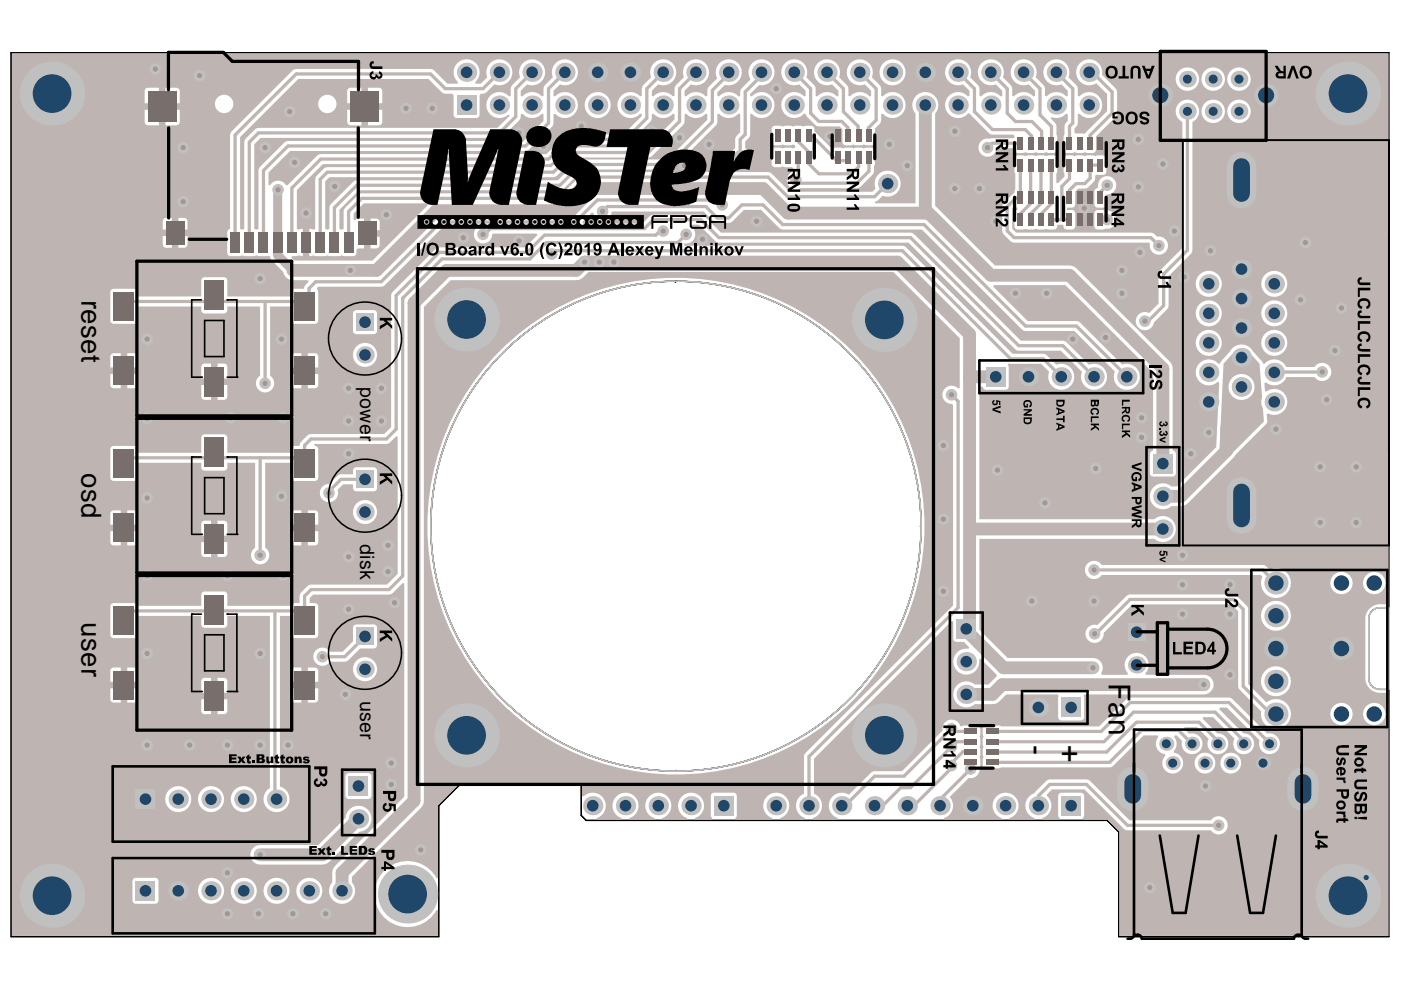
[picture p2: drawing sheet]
<svg xmlns="http://www.w3.org/2000/svg" width="297mm" height="210mm" viewBox="0 0 297 210" stroke-linecap="round" stroke-linejoin="round" font-family="sans-serif">
<defs><g id="words">
<g font-size="6.4">
<text x="235.1" y="144.8" transform="rotate(90 235.1 144.8)">F</text>
<text x="235.1" y="148.8" transform="rotate(90 235.1 148.8)">an</text>
<text x="217.7" y="158" transform="rotate(90 217.7 158)">-</text>
<text x="225" y="158" transform="rotate(90 225 158)">+</text>
</g>
<g font-size="5.8">
<text x="17.3" y="63.6" transform="rotate(90 17.3 63.6)">reset</text>
<text x="17.3" y="100.4" transform="rotate(90 17.3 100.4)">osd</text>
<text x="17.3" y="132" transform="rotate(90 17.3 132)">user</text>
</g>
<g font-size="4.2">
<text x="76.3" y="82" transform="rotate(90 76.3 82)">powe</text>
<text x="76.3" y="92.2" transform="rotate(90 76.3 92.2)">r</text>
<text x="76.3" y="115.3" transform="rotate(90 76.3 115.3)">disk</text>
<text x="76.3" y="148.6" transform="rotate(90 76.3 148.6)">user</text>
</g>
</g></defs>
<g fill="none" stroke="#c0c0c0" stroke-width=".21">
<path d="M291.1 129.4l.4-.3a5.2 5.2 0 0 1 3-.3v17.4a5.2 5.2 0 0 1-3-.3 2.4 2.4 0 0 1-1.3-2.1v-12.8a2.44 2.44 0 0 1 .9-1.6z"/>
<circle cx="143.3" cy="111.6" r="52"/>
</g>
<g fill="none" stroke="#000" stroke-width=".27">
<path d="M2.4 11.2h292.1v117.6a4 4 0 0 0-3.4 .6 2.44 2.44 0 0 0-.9 1.6v13a2.44 2.44 0 0 0 2.2 2.2h2.1v52.4h-57.3v-22.2l-2.5-2.5h-110.4l-1.1-1v-6.6h-25.7l-4.5 4.5v27.8h-90.6zM143.2 59.8h.1M143.2 59.6a51.9 51.9 0 0 0-51.9 52 51.9 51.9 0 0 0 52 51.9M143.3 59.6a51.9 51.9 0 0 1 52 52 51.9 51.9 0 0 1-52 51.9M143.3 59.6h.1M143.3 59.8h.1M195.1 111.6h.1M143.3 163.5h.1M143.3 163.3h.1"/>
<circle cx="143.3" cy="111.6" r="52"/>
</g>
<g fill="#a6968d">
<circle cx="82.9" cy="166.3" r=".55"/>
<circle cx="55.2" cy="181.2" r=".55"/>
<circle cx="55.2" cy="158" r=".55"/>
<circle cx="55.2" cy="117.7" r=".55"/>
<circle cx="60" cy="88.6" r=".55"/>
<circle cx="61.1" cy="158" r=".55"/>
<circle cx="60" cy="122" r=".55"/>
<circle cx="59.7" cy="105.2" r=".55"/>
<circle cx="48.2" cy="158" r=".55"/>
<circle cx="68.4" cy="139.2" r=".55"/>
<circle cx="145.5" cy="49.7" r=".55"/>
<circle cx="148.9" cy="50.7" r=".55"/>
<circle cx="140.6" cy="49" r=".55"/>
<circle cx="130.2" cy="55.6" r=".55"/>
<circle cx="284.4" cy="65.3" r=".55"/>
<circle cx="276.8" cy="51.4" r=".55"/>
<circle cx="160.4" cy="46.9" r=".55"/>
<circle cx="252.5" cy="96.2" r=".55"/>
<circle cx="242" cy="88.6" r=".55"/>
<circle cx="242.7" cy="68.1" r=".55"/>
<circle cx="221.9" cy="62.2" r=".55"/>
<circle cx="227.4" cy="71.9" r=".55"/>
<circle cx="153.1" cy="43.4" r=".55"/>
<circle cx="123.9" cy="55.6" r=".55"/>
<circle cx="127.1" cy="55.6" r=".55"/>
<circle cx="127.8" cy="44.8" r=".55"/>
<circle cx="156.9" cy="33" r=".55"/>
<circle cx="201.7" cy="162.3" r=".55"/>
<circle cx="260.8" cy="124" r=".55"/>
<circle cx="250.7" cy="124" r=".55"/>
<circle cx="232" cy="120.8" r=".55"/>
<circle cx="232.1" cy="134.4" r=".55"/>
<circle cx="231.7" cy="141.6" r=".55"/>
<circle cx="258.4" cy="175" r=".55"/>
<circle cx="255.6" cy="166.7" r=".55"/>
<circle cx="255.2" cy="145.1" r=".55"/>
<circle cx="283" cy="74.3" r=".55"/>
<circle cx="192.4" cy="35.1" r=".55"/>
<circle cx="209.4" cy="31.3" r=".55"/>
<circle cx="202.4" cy="27.8" r=".55"/>
<circle cx="200" cy="125.4" r=".55"/>
<circle cx="200" cy="110.1" r=".55"/>
<circle cx="200" cy="94.5" r=".55"/>
<circle cx="201.7" cy="83.7" r=".55"/>
<circle cx="211.1" cy="46.9" r=".55"/>
<circle cx="234.7" cy="46.6" r=".55"/>
<circle cx="202.4" cy="40" r=".55"/>
<circle cx="229.9" cy="44.1" r=".55"/>
<circle cx="256.3" cy="91.7" r=".55"/>
<circle cx="279.9" cy="99" r=".55"/>
<circle cx="281.3" cy="84.7" r=".55"/>
<circle cx="270.5" cy="91" r=".55"/>
<circle cx="211.5" cy="99.7" r=".55"/>
<circle cx="232.3" cy="99.3" r=".55"/>
<circle cx="59" cy="40.2" r=".55"/>
<circle cx="73.9" cy="96.2" r=".55"/>
<circle cx="201.7" cy="154.5" r=".55"/>
<circle cx="176" cy="28.9" r=".55"/>
<circle cx="168.8" cy="38.2" r=".55"/>
<circle cx="260.8" cy="143.1" r=".55"/>
<circle cx="250.7" cy="130.2" r=".55"/>
<circle cx="243.8" cy="188.2" r=".55"/>
<circle cx="145.1" cy="35.1" r=".55"/>
<circle cx="102.4" cy="49.7" r=".55"/>
<circle cx="250.7" cy="117.7" r=".55"/>
<circle cx="287.5" cy="110.8" r=".55"/>
<circle cx="279.9" cy="110.8" r=".55"/>
<circle cx="242" cy="92.7" r=".55"/>
<circle cx="287.5" cy="99" r=".55"/>
<circle cx="215.3" cy="62.2" r=".55"/>
<circle cx="234.4" cy="71.6" r=".55"/>
<circle cx="218.8" cy="127.4" r=".55"/>
<circle cx="86.1" cy="23" r=".55"/>
<circle cx="150.3" cy="30.6" r=".55"/>
<circle cx="115.3" cy="31" r=".55"/>
<circle cx="110" cy="28.2" r=".55"/>
<circle cx="61.4" cy="23.7" r=".55"/>
<circle cx="31.2" cy="122" r=".55"/>
<circle cx="89.2" cy="180.2" r=".55"/>
<circle cx="81.9" cy="45.5" r=".55"/>
<circle cx="62.5" cy="34.4" r=".55"/>
<circle cx="48.2" cy="185.1" r=".55"/>
<circle cx="40.2" cy="158" r=".55"/>
<circle cx="62.1" cy="193.7" r=".55"/>
<circle cx="54.8" cy="193.7" r=".55"/>
<circle cx="48.2" cy="193.7" r=".55"/>
<circle cx="207.6" cy="40" r=".55"/>
<circle cx="55.2" cy="138.5" r=".55"/>
<circle cx="48.2" cy="122" r=".55"/>
<circle cx="59.7" cy="71.9" r=".55"/>
<circle cx="31.2" cy="88.7" r=".55"/>
<circle cx="38.8" cy="31.3" r=".55"/>
<circle cx="38.8" cy="42.8" r=".55"/>
<circle cx="32.9" cy="14.6" r=".55"/>
<circle cx="42.3" cy="16" r=".55"/>
<circle cx="48.9" cy="88.6" r=".55"/>
<circle cx="31.2" cy="158" r=".55"/>
<circle cx="69.1" cy="193.7" r=".55"/>
<circle cx="73.9" cy="129.2" r=".55"/>
<circle cx="64.9" cy="45.2" r=".55"/>
<circle cx="31.2" cy="138.5" r=".55"/>
<circle cx="31.2" cy="105.6" r=".55"/>
<circle cx="31.2" cy="71.9" r=".55"/>
<circle cx="232" cy="127.4" r=".55"/>
<circle cx="56.2" cy="31.3" r=".55"/>
<circle cx="71" cy="39.5" r=".55"/>
<circle cx="55.2" cy="59.1" r=".55"/>
<circle cx="260.8" cy="130.2" r=".55"/>
<circle cx="138.2" cy="27.8" r=".55"/>
<circle cx="144.1" cy="29.2" r=".55"/>
<circle cx="123.2" cy="26.8" r=".55"/>
<circle cx="110" cy="51.1" r=".55"/>
<circle cx="91.6" cy="23" r=".55"/>
<circle cx="98.2" cy="50.4" r=".55"/>
<circle cx="234.7" cy="39.3" r=".55"/>
<circle cx="164.6" cy="18.8" r=".55"/>
<circle cx="188.5" cy="30.6" r=".55"/>
<circle cx="241.3" cy="39.6" r=".55"/>
<circle cx="241.3" cy="29.6" r=".55"/>
<circle cx="237.9" cy="57.3" r=".55"/>
<circle cx="117" cy="53.9" r=".55"/>
<circle cx="201.7" cy="158.3" r=".55"/>
<circle cx="205.8" cy="163.1" r=".55"/>
<circle cx="73.9" cy="118.1" r=".55"/>
<circle cx="69.7" cy="104.5" r=".55"/>
<circle cx="56.2" cy="81.3" r=".55"/>
<circle cx="73.2" cy="147.2" r=".55"/>
<circle cx="82.9" cy="161.8" r=".55"/>
<circle cx="73.9" cy="89.3" r=".55"/>
<circle cx="73.9" cy="82.3" r=".55"/>
<circle cx="80.9" cy="82.3" r=".55"/>
<circle cx="74.3" cy="57.3" r=".55"/>
<circle cx="82.3" cy="115.6" r=".55"/>
<circle cx="82.3" cy="121.2" r=".55"/>
<circle cx="80.9" cy="89.3" r=".55"/>
<circle cx="83.6" cy="127.8" r=".55"/>
<circle cx="221.5" cy="106.6" r=".55"/>
<circle cx="280.3" cy="78.9" r=".55"/>
<circle cx="251.1" cy="58.7" r=".55"/>
<circle cx="237.9" cy="62.2" r=".55"/>
<circle cx="241.7" cy="53.5" r=".55"/>
<circle cx="275.7" cy="63.6" r=".55"/>
<circle cx="245.7" cy="52.1" r=".55"/>
<circle cx="256.6" cy="53.2" r=".55"/>
<circle cx="246.6" cy="34.8" r=".55"/>
<circle cx="249" cy="49" r=".55"/>
</g>
<g fill="#beb5b2">
<path d="M53.9 30.6l1.4-1.4h50.6l.8-.3 3.4-3.4 .2-.3 .1-1 .4-.1a2.72 2.72 0 0 0 4.1 0l.3 .1v1.5l-4.2 4.2-50.3 .1-5.8 5.7-.1 12.8-.4 .2-.5-.2z"/>
<path d="M69 38.4l.8-.8h47.5l.8-.3 3.8-3.9 16-.1 6.9-6.8 .3-.8v-1.5l.4-.1a2.72 2.72 0 0 0 4.1 0l.4 .1v1.2l-8.5 8.4h-18.4l-.7 .3-4.1 4.1-43.1 .1-5.3 5.3-.1 4.9-.4 .2-.4-.2z"/>
<path d="M261.9 74.3h2.6l2.5 2.8 .6 7.2a2.61 2.61 0 0 0 .2 2.3l.2 2.8-7.2 7.1h-2.1l-.2-.2 .9-19.2zM260.5 82a2.77 2.77 0 0 0 5.5 0 2.77 2.77 0 0 0-5.5 0z"/>
<path d="M62.9 40.3l5.6-5.5 48.2-.1 4.2-4.1 12.1-.1 4.9-4.7 .3-.7v-.9l.3-.1a2.72 2.72 0 0 0 4.2 0l.3 .1v1.1l-6 6-15.9 .1-4.2 4-47.9 .1-1.9 1.8-.3 .7v10.5l-.4 .2-.8-.2v5.8l.8-.2 .5 .2h2l.5-.2 .5 .2h2l.5-.2 .6 .2h1.9a.71 .71 0 0 0 .7-.7v-.7l.3-.2h1.3v-6.4l-1.5 .1-.4 .4-.3-.2v-1.3l2.1-2.2h13.5l.2 .4-11.8 11.8h-16.6l-.6-.7 .1-.3h.9l.6-.2 .8 .2v-5.8l-.8 .2-.5-.2zM78.6 46.3v2.5h1.9v-1.8a.71 .71 0 0 0-.7-.7zM78.6 50.2v2.5h1.2a.71 .71 0 0 0 .7-.7v-1.8z"/>
<path d="M2.5 11.3h291.8v116.8h-2a3.1 3.1 0 0 0-2.8 3.2v12.8a3.1 3.1 0 0 0 2.9 2.8h1.9v51.5h-57v-22l-2.6-2.6h-5.1l-.1-.3 .4-.6v-4.1l-.2-.5-.5-.2h-4.2a.71 .71 0 0 0-.7 .7v4.1l.4 .6-.1 .3h-3.6v-.3l.5-.3a2.75 2.75 0 0 0 .5-4.4v-.4l1-1h6.9l8.7 8.6h18.2l.2 .4a1.94 1.94 0 0 0 2.8-.1 1.94 1.94 0 0 0-.3-2.8 1.94 1.94 0 0 0-2.7 .4h-17.3l-8.4-8.3-.7-.3h-8.2l-3 2.9-.4 .2a2.76 2.76 0 0 0-1.4 2.7 2.76 2.76 0 0 0 1.9 2.4v.3h-5.2l-.1-.3 .6-.3a2.76 2.76 0 0 0 .6-4.3 2.76 2.76 0 0 0-4.3 .5 2.76 2.76 0 0 0 1.5 4.1l-.1 .3h-12.1l-.1-.3 .6-.3a2.75 2.75 0 0 0 .7-4.2l4-4.1 .4 .1a1.93 1.93 0 0 0 1.9-2.3 2.27 2.27 0 0 0 .1-1.9l-.1-.3 .2-.5v-1.1l-.2-.5 .2-.6v-1.1l-.2-.5 .1-.3a2.24 2.24 0 0 0-.2-1.9l-.5-.2h-2.7l-.5 .2-.3-.1-.2-.4a1.94 1.94 0 0 0-2.3-.8 1.94 1.94 0 0 0-1.2 2.2l-8.7 8.6-6.2 .1-5 4.9-.1-.1a2.76 2.76 0 0 0-4 1.3 2.76 2.76 0 0 0 1.7 3.8v.3h-5.2l-.1-.3 .6-.3a2.75 2.75 0 0 0 1.4-2.5 2.75 2.75 0 0 0-1.7-2.4v-7.4l29.2-29.2 .3 .1v3.6a.71 .71 0 0 0 .7 .7h1.5l1.2 1.1-.2 .4-.4-.1a2.76 2.76 0 0 0-2.8 2.9 2.76 2.76 0 0 0 3.1 2.6 2.76 2.76 0 0 0 2.4-3.2l.3-.1 3.4 3.4v.4l-1.7 1.6h-2.9l-.4-.3a2.76 2.76 0 0 0-4.2 2.7 2.76 2.76 0 0 0 4.6 1.8l4.3-.1 .9-.5 1.5-1.5h10.9l.2 .4-.2 4.4a.71 .71 0 0 0 .7 .8h4.2l.5-.3 .2-.5-.2-4.4 .2-.4h25.3a2.08 2.08 0 0 0 2.1-2.1 2.08 2.08 0 0 0-2.2-2h-12.2l-.1-.4a2.56 2.56 0 0 0 0-3.6 2.56 2.56 0 0 0-3.6 0 2.56 2.56 0 0 0-.1 3.6v.4h-5.5l-.1-.5a2.08 2.08 0 0 0-1.8-3.1h-18.1l-6-6v-19.3h37.2a2.76 2.76 0 0 0 3.8-.1 2.76 2.76 0 0 0 0-3.8 2.76 2.76 0 0 0-3.8-.2h-37.2v-28.1h.8l.2 .4 .5 .2h4.1a.71 .71 0 0 0 .7-.7v-4.1l-.2-.5 .1-.2h6.9l1.8 1.8-.2 .3a2.76 2.76 0 0 0 2.5 3.5 2.76 2.76 0 0 0 2.9-3.2 2.76 2.76 0 0 0-3.7-2.2l-2.4-2.2-6.9-.1-23-22.8-46.6-.1-.1-.3 .1-.2a1.93 1.93 0 0 0 2.2-1.3 1.93 1.93 0 0 0-.9-2.3v-.4h1.8l3.5 3.5 .7 .3h40.2l22.6 22.6 .8 .4h8.9l4.5 4.5-.1 .3a2.76 2.76 0 0 0 2.5 3.5 2.76 2.76 0 0 0 2.9-3.2 2.76 2.76 0 0 0-3.8-2.2l-5.1-5-9.4-.1-22.9-22.8-40.6-.1-3.6-3.5-.7-.3h-10.1l-.7 .3-1.6 1.6h-12.6l-.1-.3 2-2 .4 .1v.1a1.94 1.94 0 0 0 2.1 1.5 1.94 1.94 0 0 0 1.7-1.9h19.5l2.5 2.3 2.8 .1 .8-.3 2.4-2.5h3.7l3.8 3.9 .8 .3h29.5l21.2 21.2 .7 .3h10.4l8.6 8.6a2.76 2.76 0 0 0 2.1 3.8 2.76 2.76 0 0 0 3.2-3 2.76 2.76 0 0 0-3.8-2.3l-9.3-9.2h-10.7l-7.3-7.3 .1-.4h15.2l18.6 18.6v16.5l-.5 .2-.2 .5v4.1a.71 .71 0 0 0 .7 .7h4.1l.5-.2 .2-.5v-4.1a.7 .7 0 0 0-.7-.7v-17.3l-.2-1.1-.4-.4-20.2-20.1-1-.3h-15.9l-12.6-12.7v-19.5l.3-.4a2.76 2.76 0 0 0-2.7-4.2 2.76 2.76 0 0 0-1.8 4.6v19h-8.6v-.3l.7-.3 1-1a2.76 2.76 0 0 0 3.7-2.2 2.76 2.76 0 0 0-3.1-3.1 2.76 2.76 0 0 0-2.1 3.8l-.7 .6h-17.6l-3.8-3.8-.8-.3h-38.5l-.8 .3-4.2 4.2-43 .1-3.4 3.3-.1 4.1-.4 .2-.4-.2v-4l4.1-4.2h42.6l.8-.3 4.1-4.1h18.8l9.4-9.3 .3-.8v-1.6l.3-.1a2.72 2.72 0 0 0 4.2 0l.3 .1v3.9l-.9 1.1-.1 2.2a1.93 1.93 0 0 0-.4 2.9 1.93 1.93 0 0 0 2.9 0 1.93 1.93 0 0 0-.4-2.9v-1.4l.7-.7 .4-.8v-4.3l.3-.1a2.76 2.76 0 0 0 4 .2 2.76 2.76 0 0 0 0-4 2.76 2.76 0 0 0-4 .2l-.3-.2v-.4l1.8-1.9 .6 .1a2.76 2.76 0 0 0 2.7-3.3 2.76 2.76 0 0 0-3.8-2 2.76 2.76 0 0 0-1.3 4l-2.1 2.3-.1 1.3-.3 .1-.1-.2a2.74 2.74 0 0 0-4.1 .2l-.3-.2v-.7l1.7-1.6a2.76 2.76 0 0 0 3.5-2.6 2.76 2.76 0 0 0-3.4-2.8 2.76 2.76 0 0 0-1.8 4l-1.8 1.8-.3 .8v1.1l-.4 .2-.1-.2a2.74 2.74 0 0 0-4 .2l-.4-.2v-1.1l1.4-1.3 .3 .1a2.76 2.76 0 0 0 3.5-2.5 2.76 2.76 0 0 0-3.2-2.9 2.76 2.76 0 0 0-2.1 3.8l-1.9 2-.1 1.9-.3 .2-.1-.2a2.74 2.74 0 0 0-4.1 .2l-.3-.2v-1.1l1.4-1.3 .3 .1a2.76 2.76 0 0 0 3.5-2.5 2.76 2.76 0 0 0-3.2-2.9 2.76 2.76 0 0 0-2.1 3.8l-1.9 2-.1 1.9-.4 .2-.1-.2a2.76 2.76 0 0 0-3.9 0 2.76 2.76 0 0 0 .1 4 2.76 2.76 0 0 0 3.9-.2l.4 .1v.4l-3.9 3.9-12.1 .1-4.2 4.1h-48.3l-6.6 6.6-.4-.1a1.93 1.93 0 0 0-3.3 .1l-.4-.1v-2.6l4.6-4.6h49.9l.8-.3 4.8-4.9 .4-.7v-1.9l.3-.1 .1 .1a2.76 2.76 0 0 0 4 0 2.76 2.76 0 0 0-.1-3.9 2.76 2.76 0 0 0-4 .2l-.3-.2v-1.1l1.3-1.3 .4 .1a2.76 2.76 0 0 0 3.4-2.5 2.76 2.76 0 0 0-3.2-2.9 2.76 2.76 0 0 0-2.1 3.8l-1.9 2-.1 1.9-.3 .2-.1-.2a2.74 2.74 0 0 0-4 .2l-.4-.2v-1.1l1.4-1.3 .3 .1a2.76 2.76 0 0 0 3.5-2.5 2.76 2.76 0 0 0-3.2-2.9 2.76 2.76 0 0 0-2.1 3.8l-1.9 2-.1 1.9-.4 .2-.1-.2a2.76 2.76 0 0 0-3.8 0 2.76 2.76 0 0 0-.2 3.8 2.76 2.76 0 0 0 3.9 .2l.4 .2-2.6 2.6-51.1 .1-2.3 2.2-.3 .7v18.4l-.5 .2-.4-.2v-19.4l12.3-12.4h27.6l3.2 3.1 1.9 .1 .3 .3v4.1l.2 .5 .5 .2h4.1a.71 .71 0 0 0 .7-.7v-4.1l.3-.3 .8-.1 .4-.2 1.6-1.7 .4 .1a2.76 2.76 0 0 0 3.5-2.5 2.76 2.76 0 0 0-3.3-2.9 2.76 2.76 0 0 0-2.1 3.8l-1.3 1.3h-1.1l-.2-.3 .2-.1a2.76 2.76 0 0 0 0-4 2.76 2.76 0 0 0-4 .2 2.76 2.76 0 0 0 .2 3.9l-.1 .3h-2.1l-2.9-2.8-.7-.3-28.9 .1-13.5 13.5-.1 20.3a.68 .68 0 0 0-.6 .7v4.4l.2 .5 .5 .2h1.9l.5-.2 .6 .2h1.9l.6-.2 .5 .2h2.2l.6 1 2.4 2.4v.2a2.08 2.08 0 0 0 2 1.5h3.2l.1 .3a1.69 1.69 0 0 0-.9 1.5l-2.4 .1-.4 .4v1.2h-13.5v-3.4a.71 .71 0 0 0-.7-.7h-4.1l-.5 .2-.2 .5v3.4h-13.5v-1a.71 .71 0 0 0-.7-.7h-4.4l-.5 .2-.2 .5v6a.71 .71 0 0 0 .7 .8h4.4l.5-.3 .2-.5v-2.9h13.5v.8a.71 .71 0 0 0 .7 .7l4.4-.1 .3-.4 .1-1h6.9v14.7a1.93 1.93 0 0 0-.4 2.9 1.93 1.93 0 0 0 3 0 1.93 1.93 0 0 0-.4-2.9v-14.7h4.4v2.9l.4 .7 4.7 .1a.71 .71 0 0 0 .7-.8v-6l-.3-.8 .3-.3 13.7-.1 12.7-12.6h6.8l.2 .4a1.94 1.94 0 0 0 .9 3 1.94 1.94 0 0 0 2.5-1.8l.4-.2h9.1l.1 .3-2.6 2.6-18.6 .1-9.7 9.7-.1 28.4-1.4 1.4-16 .1a3.7 3.7 0 0 0-2 2.3v.1h-1.1a.71 .71 0 0 0-.7 .8v.7h-13.5v-3.2l-.2-.5-.5-.2h-4.1a.71 .71 0 0 0-.7 .7v3.2h-13.5l-.1-1-.4-.4-4.6-.1a.71 .71 0 0 0-.7 .8v6l.2 .5 .5 .2h4.4a.71 .71 0 0 0 .7-.7v-3.2h13.5v1.3l.4 .3 4.4 .1a.71 .71 0 0 0 .7-.7v-1h5.9v18l-.3 .2a1.94 1.94 0 0 0 .1 2.9 1.94 1.94 0 0 0 2.8-.3 1.94 1.94 0 0 0-.5-2.8v-18h5.5v3.2l.2 .5 .5 .2h4.4a.71 .71 0 0 0 .7-.7v-6l-.2-.5-.5-.3-.2-.4h15.3l.8-.3 1.3-1.3 .3 .1v29.1l-2.3 2.2h-16a3.3 3.3 0 0 0-2.5 4h-1.4l-.4 .6h-13.5v-2.4l-.2-.5-.2-.1-4.4-.1a.71 .71 0 0 0-.7 .7v2.4h-13.5a.68 .68 0 0 0-.7-.6h-4.4l-.5 .2-.2 .5v6a.71 .71 0 0 0 .7 .7h4.4l.5-.2 .2-.5v-4h13.5v1.8a.71 .71 0 0 0 .7 .7h4.4l.3-.4 .1-.3v-1.8h9v36.5a2.77 2.77 0 0 0-.5 4.3 2.77 2.77 0 0 0 4.3-.6 2.77 2.77 0 0 0-1.7-4v-36.2h2.4v4l.4 .6 4.7 .1a.71 .71 0 0 0 .7-.7l-.1-6.3-.4-.4h-1.4v-1.1l.8-.7h16.1l.7-.3 2.2-2.2 .3 .1v45.2l-14.6 14.7-.6 .9-.1 2.6-.3 .4a2.76 2.76 0 0 0 2.7 4.1 2.76 2.76 0 0 0 1.8-4.5v-1.2l14.7-14.6 .3-.5 .3-1v-104.7l5.7-5.7h26.6a3.3 3.3 0 0 0 2.6-1.7h64.6l14.1 14v10.5l-.4 .1a1.94 1.94 0 0 0-3.2 .7 1.94 1.94 0 0 0 1.9 2.6l.3 .3v42.5l-31.3 31.3-.3 .7v7.9a2.74 2.74 0 0 0-1.7 2.7 2.74 2.74 0 0 0 1.9 2.5l-.1 .3h-5.1l-.1-.3 .6-.3a2.76 2.76 0 0 0 .6-4.3 2.76 2.76 0 0 0-4.4 .5 2.76 2.76 0 0 0 1.6 4.1l-.1 .3h-7.7l-.1-.3 .3-.6v-4.1l-.2-.5-.5-.2h-4.1a.71 .71 0 0 0-.7 .7v4.1l.3 .6-.1 .3h-3.5l-.1-.3 .6-.3a2.76 2.76 0 0 0 .6-4.3 2.76 2.76 0 0 0-4.3 .5 2.76 2.76 0 0 0 1.5 4.1l-.1 .3h-5.1l-.1-.3 .6-.3a2.76 2.76 0 0 0 .6-4.3 2.76 2.76 0 0 0-4.4 .5 2.76 2.76 0 0 0 1.5 4.1v.3h-5.2l-.1-.3 .6-.3a2.76 2.76 0 0 0 .6-4.3 2.76 2.76 0 0 0-4.3 .5 2.76 2.76 0 0 0 1.5 4.1l-.1 .3h-5.1l-.1-.3 .6-.3a2.77 2.77 0 0 0 .8-4.1 2.77 2.77 0 0 0-4.2-.3h-.3v-2.5l-.2-.1h-25.7l-.3 .1-4.3 4.5v15.3l-.4 .1a7 7 0 0 0-10.6-2 7 7 0 0 0 0 10.8 7 7 0 0 0 10.6-2.1l.4 .1v5.4h-90.4zM186.5 15.3a2.77 2.77 0 0 0 5.5 0 2.77 2.77 0 0 0-5.5 0zM260.2 16.8a2.5 2.5 0 0 0 5 0 2.5 2.5 0 0 0-5 0zM254.7 16.8a2.5 2.5 0 0 0 5 0 2.5 2.5 0 0 0-5 0zM249.3 16.8a2.49 2.49 0 0 0 4.9 0 2.49 2.49 0 0 0-4.9 0zM166.4 13.4a2.75 2.75 0 0 0-.3 3.5 2.75 2.75 0 0 0 3.3 1l1.4 1.3v1.1l-.3 .2a2.76 2.76 0 0 0-4-.2 2.76 2.76 0 0 0 0 4 2.76 2.76 0 0 0 4-.2l.3 .1 .3 .6 2.1 1.9 4.8 .1 .6 .6v2.7a.71 .71 0 0 0 .7 .7h1.1l.6-.2 .5 .2h1.1l.5-.2 .3 .2a2.24 2.24 0 0 0 1.9-.2l.2-.5v-2.8a2.62 2.62 0 0 0 1.3-3.1l.4-.1a2.76 2.76 0 0 0 4 .2 2.76 2.76 0 0 0 0-4 2.76 2.76 0 0 0-4 .2l-.4-.2-.1-1.9-1.9-2a2.76 2.76 0 0 0-2.2-3.8 2.76 2.76 0 0 0-3 3.1 2.76 2.76 0 0 0 3.7 2.2l1.4 1.3v1.1l-.3 .2a2.72 2.72 0 0 0-4.2 0l-.3-.2-.1-1.9-1.9-2a2.76 2.76 0 0 0-2.2-3.8 2.76 2.76 0 0 0-3.1 3.1 2.76 2.76 0 0 0 3.8 2.2l1.4 1.3v1.1l-.4 .2a2.72 2.72 0 0 0-4.1 0l-.4-.2v-1.9l-2-2a2.75 2.75 0 0 0-1-3.4 2.75 2.75 0 0 0-3.5 .4zM35.1 18.6v3.3h3v-2.6a.71 .71 0 0 0-.7-.7zM78 18.6v3.3h3v-2.6a.71 .71 0 0 0-.7-.7zM73.8 18.8l-.2 .5v2.6h3v-3.3h-2.3zM30.9 18.8l-.2 .5v2.6h3v-3.3h-2.3zM67.4 22a2 2 0 0 0 4 0 2 2 0 0 0-4 0zM45.6 22a1.96 1.96 0 0 0 3.9 0 1.96 1.96 0 0 0-3.9 0zM201.2 13.4a2.75 2.75 0 0 0-.4 3.5 2.75 2.75 0 0 0 3.4 1l1.3 1.3v1.1l-.3 .2a2.76 2.76 0 0 0-4-.2 2.76 2.76 0 0 0 .1 4 2.76 2.76 0 0 0 4-.3l.3 .1 4.4 4.4h4.9l.2 .4v.4l-5.2 .1a1.95 1.95 0 0 0-2.4 1.4 1.95 1.95 0 0 0 1.6 2.4 1.95 1.95 0 0 0 2.2-1.8h3.8a.8 .8 0 0 0 .7 1h1.1l.5-.1 .6 .1h1.1l.5-.1 .6 .1h1.1l.5-.1 .3 .1a2.23 2.23 0 0 0 1.8-.2l.3-.5-.2-4.9-.3-.8-.9-.9 .2-.3a2.66 2.66 0 0 0 3-.7l.4 .1v1.5l-.6 .7-.1 .4v1.7l-.2 .5v2.7a.71 .71 0 0 0 .7 .7h1.1l.5-.1 .6 .1h1.1l.5-.1 .3 .1a2.23 2.23 0 0 0 1.9-.2l.2-.5v-2.8l4.1-4.1 .3-.8v-4.9l-3.2-3.3a2.76 2.76 0 0 0-2.9-3.2 2.76 2.76 0 0 0-2.4 3.6 2.76 2.76 0 0 0 4.1 1.4l2.3 2.3v3.7l-4.6 4.7-.3 .1-1.6-.1-.4-.2v-.9l.6-.7 .1-.4v-1.9l.4-.1a2.76 2.76 0 0 0 3.9 .2 2.76 2.76 0 0 0 0-4 2.76 2.76 0 0 0-3.9 .2l-.4-.2-.1-1.9-1.9-2a2.76 2.76 0 0 0-2.2-3.8 2.76 2.76 0 0 0-3.1 3.1 2.76 2.76 0 0 0 3.8 2.2l1.4 1.3v1.1l-.4 .2a2.72 2.72 0 0 0-4.1 0l-.3-.2-.1-1.9-1.9-2a2.76 2.76 0 0 0-2.2-3.8 2.76 2.76 0 0 0-3.1 3.1 2.76 2.76 0 0 0 3.8 2.2l1.3 1.3v1.1l-.3 .2a2.72 2.72 0 0 0-4.1 0l-.4-.2-.1-1.9-1.9-2a2.76 2.76 0 0 0-2.2-3.8 2.76 2.76 0 0 0-3.1 3.1 2.76 2.76 0 0 0 3.8 2.2l1.4 1.3v1.1l-.4 .2a2.72 2.72 0 0 0-4.1 0l-.3-.2-.1-1.9-1.9-2a2.75 2.75 0 0 0-1-3.4 2.75 2.75 0 0 0-3.5 .4zM123.9 22.3a2.8 2.8 0 0 0 5.6 0 2.8 2.8 0 0 0-5.6 0zM260.2 23.6a2.5 2.5 0 0 0 5 0 2.5 2.5 0 0 0-5 0zM254.7 23.6a2.5 2.5 0 0 0 5 0 2.5 2.5 0 0 0-5 0zM78 23.3v3.3h2.3a.71 .71 0 0 0 .7-.7v-2.6zM73.6 23.3v2.6a.71 .71 0 0 0 .7 .7h2.3v-3.3zM35.1 23.3v3.3h2.3a.71 .71 0 0 0 .7-.7v-2.6zM30.7 23.3v2.6a.71 .71 0 0 0 .7 .7h2.3v-3.3zM163.8 26.9l-.2 .5v2.7a.71 .71 0 0 0 .7 .7h1.1l.5-.2 .6 .2h1.1l.5-.2 .6 .4-.2 .3-.4 .2-.5-.2h-1.1l-.6 .2-.2-.1a2.24 2.24 0 0 0-1.9 .1l-.2 .5v2.7a.71 .71 0 0 0 .7 .8h1.1l.5-.2 .6 .2 1.3-.1 .4 .2v.8a1.93 1.93 0 0 0-1.2 2.6 1.93 1.93 0 0 0 2.8 .9l12.3-.1 3.1-3.1 .1-1.5 .2-.5v-2.7a.71 .71 0 0 0-.7-.7h-1.1l-.6 .2-.5-.2h-1.1l-.5 .2-.6-.2h-1.1l-.5 .2-.3-.1a2.24 2.24 0 0 0-1.9 .1h-.2l-3.7-3.6a.89 .89 0 0 0-.7-1.2h-1.1l-.6 .1-.5-.1h-1.1l-.6 .1-.5-.1h-1.1l-.6 .1-.2-.1a2.23 2.23 0 0 0-1.9 .2zM215.3 33.1l-.2 .5v2.8l.2 .5v3.2l-.2 .9-.5 .2-1.8 1.8-.3 .8 .1 5.6 2 2h29l.2 .3a1.94 1.94 0 0 0 1.8 2.3 1.94 1.94 0 0 0 2-2 1.94 1.94 0 0 0-2.3-1.8l-.9-.8-.4-.1h-28.6l-.8-.8v-4.3l.5-.4 .5 .2 .2 .3-.5 .4-.2 .5v2.8a.71 .71 0 0 0 .7 .7h1.1l.5-.2 .6 .2h1.1l.5-.2 .6 .2h1.1l.5-.2 .3 .1a2.23 2.23 0 0 0 1.8-.1l.3-.8h1.3a.8 .8 0 0 0 .7 1h1.1a.71 .71 0 0 0 .7-.7v-2.8a.71 .71 0 0 0-.7-.7h-1.1v-.5h1.1a.71 .71 0 0 0 .7-.7v-2.7l.6-.6a2.91 2.91 0 0 0 3.6-2.8l.3-.2a2.22 2.22 0 0 0 1.9-.1l.2-.5v-2.8a.71 .71 0 0 0-.7-.7h-1.1l-.6 .2-.5-.2h-1.1l-.6 .2-.5-.2h-1.1l-.6 .2-.2-.1a2.23 2.23 0 0 0-1.9 .1l-.2 .5v2.8l.2 1.1-1.4 1.4-.3-.1 .2-5.2a.71 .71 0 0 0-.8-.7h-1.1l-.5 .2-.5-.2h-1.1l-.6 .2-.5-.2h-1.1l-.6 .2-.2-.1a2.23 2.23 0 0 0-1.9 .1zM233.4 37.9a1.89 1.89 0 0 0-.5 1.8l-.3 .2a.68 .68 0 0 0-.6 .7v2.7a.71 .71 0 0 0 .7 .7h1.1a.71 .71 0 0 0 .7-.7v-1.9l.2-.2a1.94 1.94 0 0 0 1.8-2.7 1.94 1.94 0 0 0-3.1-.6zM232.2 44.7l-.2 .5v2.8a.71 .71 0 0 0 .7 .7h1.1l.5-.2a1.94 1.94 0 0 0 2.4-2 1.94 1.94 0 0 0-2.4-1.8 2.3 2.3 0 0 0-1.8-.1zM37.8 46.2v2.5h1.9v-1.8a.71 .71 0 0 0-.7-.7zM34.7 46.4l-.2 .5v1.8h1.9v-2.5h-1.2zM37.8 50.1v2.4h1.2a.71 .71 0 0 0 .7-.7v-1.7zM34.5 50.1v1.7a.71 .71 0 0 0 .7 .7h1.2v-2.4zM90.6 111.6a52.7 52.7 0 0 0 105.4 0 52.7 52.7 0 0 0-105.4 0zM267.4 60.2a2.77 2.77 0 0 0 5.5 0 2.77 2.77 0 0 0-5.5 0zM253.5 60.2a2.77 2.77 0 0 0 5.5 0 2.77 2.77 0 0 0-5.5 0zM250 21.8a2.47 2.47 0 0 0 .7 4v26.8l-5 5.1-.1 6.7-2 2a1.94 1.94 0 0 0-2.7 1 1.94 1.94 0 0 0 1.3 2.6 1.94 1.94 0 0 0 2.4-1.6l3.1-3.2 .1-6.7 4.7-4.7 .3-.7v-27.3a2.49 2.49 0 0 0 1-3.6 2.49 2.49 0 0 0-3.8-.4zM267.4 66.4a2.77 2.77 0 0 0 5.5 0 2.77 2.77 0 0 0-5.5 0zM253.5 66.4a2.77 2.77 0 0 0 5.5 0 2.77 2.77 0 0 0-5.5 0zM75 66l-.2 .5v3.6a.71 .71 0 0 0 .7 .8h3.7a.71 .71 0 0 0 .7-.8v-3.6a.71 .71 0 0 0-.7-.7h-3.7zM267.4 72.7a2.77 2.77 0 0 0 5.5 0 2.77 2.77 0 0 0-5.5 0zM253.5 72.7a2.77 2.77 0 0 0 5.5 0 2.77 2.77 0 0 0-5.5 0zM254.3 77a2.76 2.76 0 0 0 0 3.9 2.76 2.76 0 0 0 3.9 .1l.3 .1-.6 13.7-8.4 8.3h-1.1a2.76 2.76 0 0 0-3.9 .2 2.76 2.76 0 0 0 0 3.8 2.76 2.76 0 0 0 3.9 .2 3.7 3.7 0 0 0 3.4-.6l16.7-16.9 .2-.4-.1-1.6 .3-.1a2.76 2.76 0 0 0 4-2.7 2.76 2.76 0 0 0-4.4-2l-.3-.1-.1-1.7 .3-.1a2.72 2.72 0 0 0 4.3-1.2h6a1.94 1.94 0 0 0 2.9 .4 1.94 1.94 0 0 0 0-2.9 1.94 1.94 0 0 0-2.9 .4h-6a2.73 2.73 0 0 0-4.6-.6l-.4-.2-.1-.4-1.9-2.1a2.75 2.75 0 0 0-4.9 0l-2 2.2a.36 .36 0 0 1-.2 .4 .36 .36 0 0 1-.4-.1 2.77 2.77 0 0 0-3.9 0zM74.8 75.2a2.6 2.6 0 0 0 5.2 0 2.6 2.6 0 0 0-5.2 0zM65.3 74.9v3h2.2v-2.3a.71 .71 0 0 0-.7-.7zM27 74.9v3h2.2v-2.3a.71 .71 0 0 0-.7-.7zM23.6 75.1l-.2 .5v2.3h2.2v-3h-1.5zM61.9 75.1l-.2 .5v2.3h2.2v-3h-1.5zM46.1 77.1v3.1h2.1v-2.4a.71 .71 0 0 0-.7-.7zM42.9 77.3l-.2 .5v2.4h2v-3.1h-1.3zM65.3 79.3v3h1.5a.71 .71 0 0 0 .7-.7v-2.3zM61.7 79.3v2.3a.71 .71 0 0 0 .7 .7h1.5v-3zM27 79.3v3h1.5a.71 .71 0 0 0 .7-.7v-2.3zM23.4 79.3v2.3a.71 .71 0 0 0 .7 .7h1.5v-3zM46.1 81.6v3.2h1.4a.71 .71 0 0 0 .7-.7v-2.5zM42.7 81.6v2.5a.71 .71 0 0 0 .7 .7h1.3v-3.2zM68.4 103.2a1.94 1.94 0 0 0 .9 3.2 1.94 1.94 0 0 0 2.3-2.5l1.2-1.2h2v.8a.71 .71 0 0 0 .7 .7h3.7a.71 .71 0 0 0 .7-.7v-3.7a.71 .71 0 0 0-.7-.7h-3.7a.71 .71 0 0 0-.7 .7v.8h-2.9l-2.1 2a1.88 1.88 0 0 0-1.4 .6zM74.8 108.6a2.6 2.6 0 0 0 5.2 0 2.6 2.6 0 0 0-5.2 0zM65.3 108.2v3h2.2v-2.3a.71 .71 0 0 0-.7-.7zM27 108.2v3h2.2v-2.3a.71 .71 0 0 0-.7-.7zM23.6 108.4l-.2 .5v2.3h2.2v-3h-1.5zM61.9 108.4l-.2 .5v2.3h2.2v-3h-1.5zM46.1 110.4v3.2h2.1v-2.5a.71 .71 0 0 0-.7-.7zM42.9 110.6l-.2 .5v2.5h2v-3.2h-1.3zM65.3 112.6v3h1.5a.71 .71 0 0 0 .7-.7v-2.3zM61.7 112.6v2.3a.71 .71 0 0 0 .7 .7h1.5v-3zM27 112.6v3h1.5a.71 .71 0 0 0 .7-.7v-2.3zM23.4 112.6v2.3a.71 .71 0 0 0 .7 .7h1.5v-3zM46.1 114.9v3.2h1.4a.71 .71 0 0 0 .7-.7v-2.5zM42.7 114.9v2.5a.71 .71 0 0 0 .7 .7h1.3v-3.2zM289 123.6a2.37 2.37 0 0 0 4.7 0 2.37 2.37 0 0 0-4.7 0zM282 123.6a2.4 2.4 0 0 0 4.8 0 2.4 2.4 0 0 0-4.8 0zM230.6 119.5a1.94 1.94 0 0 0 .1 2.8 1.94 1.94 0 0 0 2.9-.4h33.7l.4 .4a3.2 3.2 0 0 0 2.4 4.5 3.2 3.2 0 0 0 3.6-3.6 3.2 3.2 0 0 0-4.5-2.4l-.7-.7-.8-.3h-34.1a1.93 1.93 0 0 0-3-.3zM267.3 130.6a3.2 3.2 0 0 0 6.4 0 3.2 3.2 0 0 0-6.4 0zM67 137.9a1.94 1.94 0 0 0 .1 2.8 1.94 1.94 0 0 0 2.9-.4l3.5-.1 2.8-2.7h2.9a.71 .71 0 0 0 .7-.7v-3.7a.71 .71 0 0 0-.7-.7h-3.7a.71 .71 0 0 0-.7 .7v2.9l-2.1 2.2h-2.7a1.92 1.92 0 0 0-3-.3zM74.8 141.9a2.6 2.6 0 0 0 5.2 0 2.6 2.6 0 0 0-5.2 0zM65.3 141.5v3.1h2.2v-2.4a.71 .71 0 0 0-.7-.7zM27 141.5v3.1h2.2v-2.4a.71 .71 0 0 0-.7-.7zM61.9 141.7l-.2 .5v2.4h2.2v-3.1h-1.5zM23.6 141.7l-.2 .5v2.4h2.2v-3.1h-1.5zM46.1 143.7v3.2h2.1v-2.5a.71 .71 0 0 0-.7-.7zM42.9 143.9l-.2 .5v2.5h2v-3.2h-1.3zM267.3 144.4a3.2 3.2 0 0 0 6.4 0 3.2 3.2 0 0 0-6.4 0zM65.3 145.9v3.1h1.5a.71 .71 0 0 0 .7-.7v-2.4zM61.7 145.9v2.4a.71 .71 0 0 0 .7 .7h1.5v-3.1zM27 145.9v3.1h1.5a.71 .71 0 0 0 .7-.7v-2.4zM23.4 145.9v2.4a.71 .71 0 0 0 .7 .7h1.5v-3.1zM46.1 148.3v3.1h1.4a.71 .71 0 0 0 .7-.7v-2.4zM42.7 148.3v2.4a.71 .71 0 0 0 .7 .7h1.3v-3.1zM289 151.4a2.37 2.37 0 0 0 4.7 0 2.37 2.37 0 0 0-4.7 0zM282 151.4a2.4 2.4 0 0 0 4.8 0 2.4 2.4 0 0 0-4.8 0zM230.7 133a1.94 1.94 0 0 0 .7 3.2 1.94 1.94 0 0 0 2.6-2l6-6h21l1.5 1.4 .1 16.3 4.8 4.9a3.2 3.2 0 0 0 3.5 3.8 3.2 3.2 0 0 0 2.6-4.4 3.2 3.2 0 0 0-5-1.3l-3.9-3.9v-15.8l-.3-.8-2.4-2.3h-22.7l-6.5 6.4a1.89 1.89 0 0 0-2 .5zM208.6 154a2.23 2.23 0 0 0-.2 1.9l.1 .3-.1 .5v1.1l.1 .6-.1 .5v1.1l.1 .5-.1 .3a2.23 2.23 0 0 0 .2 1.9l.5 .2h2.7l.5-.2h23l.7-.3 6.5-6.5h2.9l.2 .4a2.18 2.18 0 0 0 1.4 3.6l.1 .3a2.21 2.21 0 0 0 .3 3.5 2.21 2.21 0 0 0 3.3-1.1 2.21 2.21 0 0 0-1.8-3l-.1-.3a2.19 2.19 0 0 0 .1-3l.2-.4h.4l1.1 1.2a2.21 2.21 0 0 0 1.9 2.8 2.21 2.21 0 0 0 2.4-2.4 2.21 2.21 0 0 0-2.8-1.9l-1.1-1.1 .2-.3h2.6l2.5 2.5a2.21 2.21 0 0 0 1.2 3.1 2.21 2.21 0 0 0 2.9-1.8 2.21 2.21 0 0 0-2.3-2.5l-3.1-3.1 .1-.3h2.1l4.5 4.5a2.21 2.21 0 0 0 1.3 3.2 2.21 2.21 0 0 0 2.9-1.8 2.21 2.21 0 0 0-2.3-2.5l-5.1-5.1 .1-.4h1.5l7 7a2.21 2.21 0 0 0 1.7 2.9 2.21 2.21 0 0 0 2.6-2.3 2.21 2.21 0 0 0-2.7-2.1l-7.4-7.3-.7-.3-21.4 .1-6.2 6h-20.7l-.5-.2h-2.7zM258.7 161.8a2.25 2.25 0 0 0 4.5 0 2.25 2.25 0 0 0-4.5 0zM253.3 161.8a2.22 2.22 0 0 0 4.4 0 2.22 2.22 0 0 0-4.4 0zM73.4 164.1l-.2 .5v4.1a.71 .71 0 0 0 .7 .7h4.2a.71 .71 0 0 0 .7-.7v-4.1a.71 .71 0 0 0-.7-.7h-4.2zM48.9 169.4a2.8 2.8 0 0 0 5.6 0 2.8 2.8 0 0 0-5.6 0zM42 169.4a2.77 2.77 0 0 0 5.5 0 2.77 2.77 0 0 0-5.5 0zM35 169.4a2.8 2.8 0 0 0 5.6 0 2.8 2.8 0 0 0-5.6 0zM53.7 179.8a2.08 2.08 0 0 0-.5 2.2 2.08 2.08 0 0 0 2 1.3l13.7-.1 .9-.5 6.4-6.4a2.76 2.76 0 0 0 2.6-2.8 2.76 2.76 0 0 0-2.7-2.7 2.76 2.76 0 0 0-2.8 2.6l-5.8 5.8h-12.3l-1.1 .2zM28.3 186.3l-.2 .5v4.1a.71 .71 0 0 0 .7 .7h4.1a.71 .71 0 0 0 .7-.7v-4.1a.71 .71 0 0 0-.7-.7h-4.1zM62.8 188.9a2.77 2.77 0 0 0 5.5 0 2.77 2.77 0 0 0-5.5 0zM55.9 188.9a2.77 2.77 0 0 0 5.5 0 2.77 2.77 0 0 0-5.5 0zM48.9 188.9a2.8 2.8 0 0 0 5.6 0 2.8 2.8 0 0 0-5.6 0zM42 188.9a2.77 2.77 0 0 0 5.5 0 2.77 2.77 0 0 0-5.5 0z"/>
<circle cx="263.2" cy="82" r="2.05"/>
</g>
<g fill="none" stroke="#c0c0c0" stroke-width=".21">
<path d="M291.1 129.4l.4-.3a5.2 5.2 0 0 1 3-.3v17.4a5.2 5.2 0 0 1-3-.3 2.4 2.4 0 0 1-1.3-2.1v-12.8a2.44 2.44 0 0 1 .9-1.6z"/>
<circle cx="143.3" cy="111.6" r="52"/>
</g>
<g fill="none" stroke="#beb5b2" stroke-width=".69">
<path d="M98.9 14.6l-.7 .8M105.9 15.3l-3.5 3.5h-8l-3.1-3.1h-28.5l-13 12.9v21.1M112.8 15.3l-3.5 3.5v5.9l-3.4 3.5h-51.1l-1.9 1.9v19.6M119.8 15.3l-3.5 3.5v7.3l-4.9 4.9h-50.3l-5.2 5.2v13.5M140.6 15.3l-3.5 3.5v6.3l-4.5 4.5h-12.1l-4.2 4.1h-48.3l-6.1 6.2v9.8M147.6 15.3l-3.5 3.5v6.9l-6.6 6.6h-16l-4.2 4.2h-47.9l-1.5 1.5v11.7M154.5 15.3v.4l-3.5 3.5v6.6l-9 9.1h-18.9l-4.4 4.4h-43l-4.8 4.7v5.7M161.5 14.6v1.4l-3.5 3.5v9l-1.1 1.1v3.4M168.4 15.3l3.5 3.5v5.2l1.7 1.7h4.9l1.3 1.3v2.2M175.3 14.6v.7l3.5 3.5v4.9l3.1 3.1v2.4M182.3 15.3l3.5 3.5v6.7l-1.7 1.6v2.1M203.1 14.6v.7l3.5 3.5v4.9l3.8 3.8h7l1.3 1.3v.8"/>
<path d="M210.1 14.6v.7l3.5 3.5v5.2l1.7 1.8h3.5l2 2v1.8M217 14.6v.7l3.5 3.5v5.6l2.4 2.4 .1 2.8M224 14.6v.7l3.4 3.5v7.3l-.6 .7v3.6M230.9 14.6l4.9 4.9v4.5l-4.7 4.7v1.7M112.8 21.6v.6M154 22.5l.5 .5M168.4 21.2v.4M169.2 33.4v4.8h-.8l.6 .6h12.7l2.5-2.5v-2.2M169.2 28.7v1.3l2.2 2.2v2.5l2.2 2.2h7l1.4-1.5v-1.3M171.4 28.7h.7l5.3 5.4h2.5M188.2 38.3v.6M216.3 35v7h-.9l-1.8 1.8v5.1l1.4 1.5h29l1.7 1.7"/>
<path d="M216.3 30.4h-6l-.9 .9M218.5 35v7M220.7 35v7M222.9 35v7M226.8 35v2.9l-1.7 1.6v7.1M233.3 35h-2.2v2.8l-1.1 1.1h-1.9l-1.4 1.5v1.6M235.1 39.3l.3 .2h-.8l-1.3 1.3v1.2M251.8 23.6v29.5l-5.1 5v6.7l-4 4M102.4 49.7h.3l1.3-1.2h32.6l1.9-1.9h10.1l3.8 3.8h40.7l22.9 22.9h9.4l6.6 6.6M117 53.9l.7-.7h73.6l22.9 22.9h7l2.8 2.8 .5-.6M127.8 44.8l1-1h20.8l2.5 2.4h2.4l2.8-2.8h4.5l4.2 4.2h29.9l21.5 21.5h10.8l10.7 10.8M140.7 48.9l-.8 .1-.9 .9h-23.6l-3.6 3.6h-18.7l-9.1 9.2v28.3l-2.1 2.1h-16l-1.3 1.3v3.9"/>
<path d="M145.5 49.7l-1.8 1.7h-27.9l-3.4 3.5h-18.7l-8.3 8.3v58.9l-2.9 2.9h-16.5l-1.4 1.4v5.2l-2.1-2.1h-16.8l-.3-.2-.2 .2h-16.8l-2.1 2.1M152.7 43.1l-.6-.7h-25.5l-4.6 4.7h-28.5l-12.7 12.6h-13.9l-1.4 1.5v2.7l-1 1M187.5 40.3h-.7l-1.4 1.4h-18.4l-4.2-4.2h-38.5l-4.5 4.6h-43.1l-2.8 2.7v4.9M218.5 42.6v.5l-2.2 2.2v1.3M220.7 42.6v.5l-2.2 2.2v1.3M222.9 42.6v.6l-2.2 2.2v1.2M222.9 46.6h3.8M234.7 46.6h-1.4M25.6 64.6h1.1l.7-.7h36.2l1 1M56.2 63.9v17.4M255 72.6l.1 .1M268.8 78.2l.7 .7h10.8"/>
<path d="M26.3 98.3l1.2-1.2h37.2l.5 .5-.6 .7M55.2 97.1v20.6M64.6 98.3h.1M201.7 83.7l1.4 1.4v43.7l-31.6 31.6v10.4M77.4 101.6h-5.1l-2.6 2.6M58.3 129.9v39.5M77.4 134.9l-4.3 4.3h-4.4M232 120.8h35.7l2.8 2.8M232.1 134.4v.2l7.5-7.5h21.9l2.1 2.1v16.3l5.9 5.9h1M205.1 159.5h.7l-1.6-.1-2.5 2.4v1l-7.9 8h-1.4M205.8 157.3h-3l-9.7 9.7h-2.1l-3.8 3.8h-1.8M205.8 155.1h-4.6l-9.5 9.5h-6.3l-6.2 6.2"/>
<path d="M211.5 157.3h22.6l6.2-6.3h17.3l6.1 6v.7M211.5 155.1h22l6.1-6.1h21l8.6 8.5v.2M252.7 157.7l-2.8-2.8h-7.9l-6.7 6.7h-24.9M258.2 157.7v-.6l-4-4h-13.2l-6.4 6.4h-23.1M205.8 161.6v1.5l-6.5 6.4v.7M220.2 170.8v-2.1l2.4-2.4h7.8l8.6 8.7h19.1l-.1 .1"/>
</g>
<path d="M85.4 18.5h.7M59 40.2l-.1 .1M248.3 48.7v.3M72.5 71.9l.7 .7M31.2 122v.6l.3 .3-.3 .4M83.6 127.8v.7l.4 .3-.4 .4M253.5 182.6v.4l.3 .3" fill="none" stroke="#beb5b2" stroke-width="1.4"/>
<path d="M58.9 51.4v2.7l3.2 3.2M58.9 40.3v11" fill="none" stroke="#beb5b2" stroke-width="1.9"/>
<path d="M196.2 22.3v22.9h-29.2l-5.2-5.2h-36.1l-4.7 4.7h-28.5l-12.7 12.6h-17.7M196.2 44.5l13.9 13.9h16.7l19.8 19.8v19.7M205.6 79.9h5.5M260.1 90.6v4.9l-9.7 9.7h-3.8M206.6 112.2h40M231.7 141.6h-18.9l-7.2-7.2v-63.5l-15.3-15.3h-66.4l-1.7 1.7h-27.5l-6.9 6.9v105.6l-15.3 15.3v3.8M255.2 145.1l-42.7 .1-2.1 2h-5.5M76 173.6l-7.6 7.6h-13.2" fill="none" stroke="#beb5b2" stroke-width="2.7"/>
<circle cx="82.9" cy="166.3" r="1.23" fill="#c0c0c0"/>
<circle cx="82.9" cy="166.3" r=".55" fill="#a6968d"/>
<circle cx="55.2" cy="181.2" r="1.23" fill="#c0c0c0"/>
<circle cx="55.2" cy="181.2" r=".55" fill="#a6968d"/>
<circle cx="55.2" cy="158" r="1.23" fill="#c0c0c0"/>
<circle cx="55.2" cy="158" r=".55" fill="#a6968d"/>
<circle cx="55.2" cy="117.7" r="1.23" fill="#c0c0c0"/>
<circle cx="55.2" cy="117.7" r=".55" fill="#a6968d"/>
<circle cx="60" cy="88.6" r="1.23" fill="#c0c0c0"/>
<circle cx="60" cy="88.6" r=".55" fill="#a6968d"/>
<circle cx="61.1" cy="158" r="1.23" fill="#c0c0c0"/>
<circle cx="61.1" cy="158" r=".55" fill="#a6968d"/>
<circle cx="60" cy="122" r="1.23" fill="#c0c0c0"/>
<circle cx="60" cy="122" r=".55" fill="#a6968d"/>
<circle cx="59.7" cy="105.2" r="1.23" fill="#c0c0c0"/>
<circle cx="59.7" cy="105.2" r=".55" fill="#a6968d"/>
<circle cx="48.2" cy="158" r="1.23" fill="#c0c0c0"/>
<circle cx="48.2" cy="158" r=".55" fill="#a6968d"/>
<circle cx="68.4" cy="139.2" r="1.23" fill="#c0c0c0"/>
<circle cx="68.4" cy="139.2" r=".55" fill="#a6968d"/>
<circle cx="145.5" cy="49.7" r="1.23" fill="#c0c0c0"/>
<circle cx="145.5" cy="49.7" r=".55" fill="#a6968d"/>
<circle cx="148.9" cy="50.7" r="1.23" fill="#c0c0c0"/>
<circle cx="148.9" cy="50.7" r=".55" fill="#a6968d"/>
<circle cx="140.6" cy="49" r="1.23" fill="#c0c0c0"/>
<circle cx="140.6" cy="49" r=".55" fill="#a6968d"/>
<circle cx="130.2" cy="55.6" r="1.23" fill="#c0c0c0"/>
<circle cx="130.2" cy="55.6" r=".55" fill="#a6968d"/>
<circle cx="284.4" cy="65.3" r="1.23" fill="#c0c0c0"/>
<circle cx="284.4" cy="65.3" r=".55" fill="#a6968d"/>
<circle cx="276.8" cy="51.4" r="1.23" fill="#c0c0c0"/>
<circle cx="276.8" cy="51.4" r=".55" fill="#a6968d"/>
<circle cx="160.4" cy="46.9" r="1.23" fill="#c0c0c0"/>
<circle cx="160.4" cy="46.9" r=".55" fill="#a6968d"/>
<circle cx="252.5" cy="96.2" r="1.23" fill="#c0c0c0"/>
<circle cx="252.5" cy="96.2" r=".55" fill="#a6968d"/>
<circle cx="242" cy="88.6" r="1.23" fill="#c0c0c0"/>
<circle cx="242" cy="88.6" r=".55" fill="#a6968d"/>
<circle cx="242.7" cy="68.1" r="1.23" fill="#c0c0c0"/>
<circle cx="242.7" cy="68.1" r=".55" fill="#a6968d"/>
<circle cx="221.9" cy="62.2" r="1.23" fill="#c0c0c0"/>
<circle cx="221.9" cy="62.2" r=".55" fill="#a6968d"/>
<circle cx="227.4" cy="71.9" r="1.23" fill="#c0c0c0"/>
<circle cx="227.4" cy="71.9" r=".55" fill="#a6968d"/>
<circle cx="153.1" cy="43.4" r="1.23" fill="#c0c0c0"/>
<circle cx="153.1" cy="43.4" r=".55" fill="#a6968d"/>
<circle cx="123.9" cy="55.6" r="1.23" fill="#c0c0c0"/>
<circle cx="123.9" cy="55.6" r=".55" fill="#a6968d"/>
<circle cx="127.1" cy="55.6" r="1.23" fill="#c0c0c0"/>
<circle cx="127.1" cy="55.6" r=".55" fill="#a6968d"/>
<circle cx="127.8" cy="44.8" r="1.23" fill="#c0c0c0"/>
<circle cx="127.8" cy="44.8" r=".55" fill="#a6968d"/>
<circle cx="156.9" cy="33" r="1.23" fill="#c0c0c0"/>
<circle cx="156.9" cy="33" r=".55" fill="#a6968d"/>
<circle cx="201.7" cy="162.3" r="1.23" fill="#c0c0c0"/>
<circle cx="201.7" cy="162.3" r=".55" fill="#a6968d"/>
<circle cx="260.8" cy="124" r="1.23" fill="#c0c0c0"/>
<circle cx="260.8" cy="124" r=".55" fill="#a6968d"/>
<circle cx="250.7" cy="124" r="1.23" fill="#c0c0c0"/>
<circle cx="250.7" cy="124" r=".55" fill="#a6968d"/>
<circle cx="232" cy="120.8" r="1.23" fill="#c0c0c0"/>
<circle cx="232" cy="120.8" r=".55" fill="#a6968d"/>
<circle cx="232.1" cy="134.4" r="1.23" fill="#c0c0c0"/>
<circle cx="232.1" cy="134.4" r=".55" fill="#a6968d"/>
<circle cx="231.7" cy="141.6" r="1.23" fill="#c0c0c0"/>
<circle cx="231.7" cy="141.6" r=".55" fill="#a6968d"/>
<circle cx="258.4" cy="175" r="1.23" fill="#c0c0c0"/>
<circle cx="258.4" cy="175" r=".55" fill="#a6968d"/>
<circle cx="255.6" cy="166.7" r="1.23" fill="#c0c0c0"/>
<circle cx="255.6" cy="166.7" r=".55" fill="#a6968d"/>
<circle cx="255.2" cy="145.1" r="1.23" fill="#c0c0c0"/>
<circle cx="255.2" cy="145.1" r=".55" fill="#a6968d"/>
<circle cx="283" cy="74.3" r="1.23" fill="#c0c0c0"/>
<circle cx="283" cy="74.3" r=".55" fill="#a6968d"/>
<circle cx="192.4" cy="35.1" r="1.23" fill="#c0c0c0"/>
<circle cx="192.4" cy="35.1" r=".55" fill="#a6968d"/>
<circle cx="209.4" cy="31.3" r="1.23" fill="#c0c0c0"/>
<circle cx="209.4" cy="31.3" r=".55" fill="#a6968d"/>
<circle cx="202.4" cy="27.8" r="1.23" fill="#c0c0c0"/>
<circle cx="202.4" cy="27.8" r=".55" fill="#a6968d"/>
<circle cx="200" cy="125.4" r="1.23" fill="#c0c0c0"/>
<circle cx="200" cy="125.4" r=".55" fill="#a6968d"/>
<circle cx="200" cy="110.1" r="1.23" fill="#c0c0c0"/>
<circle cx="200" cy="110.1" r=".55" fill="#a6968d"/>
<circle cx="200" cy="94.5" r="1.23" fill="#c0c0c0"/>
<circle cx="200" cy="94.5" r=".55" fill="#a6968d"/>
<circle cx="201.7" cy="83.7" r="1.23" fill="#c0c0c0"/>
<circle cx="201.7" cy="83.7" r=".55" fill="#a6968d"/>
<circle cx="211.1" cy="46.9" r="1.23" fill="#c0c0c0"/>
<circle cx="211.1" cy="46.9" r=".55" fill="#a6968d"/>
<circle cx="234.7" cy="46.6" r="1.23" fill="#c0c0c0"/>
<circle cx="234.7" cy="46.6" r=".55" fill="#a6968d"/>
<circle cx="202.4" cy="40" r="1.23" fill="#c0c0c0"/>
<circle cx="202.4" cy="40" r=".55" fill="#a6968d"/>
<circle cx="229.9" cy="44.1" r="1.23" fill="#c0c0c0"/>
<circle cx="229.9" cy="44.1" r=".55" fill="#a6968d"/>
<circle cx="256.3" cy="91.7" r="1.23" fill="#c0c0c0"/>
<circle cx="256.3" cy="91.7" r=".55" fill="#a6968d"/>
<circle cx="279.9" cy="99" r="1.23" fill="#c0c0c0"/>
<circle cx="279.9" cy="99" r=".55" fill="#a6968d"/>
<circle cx="281.3" cy="84.7" r="1.23" fill="#c0c0c0"/>
<circle cx="281.3" cy="84.7" r=".55" fill="#a6968d"/>
<circle cx="270.5" cy="91" r="1.23" fill="#c0c0c0"/>
<circle cx="270.5" cy="91" r=".55" fill="#a6968d"/>
<circle cx="211.5" cy="99.7" r="1.23" fill="#c0c0c0"/>
<circle cx="211.5" cy="99.7" r=".55" fill="#a6968d"/>
<circle cx="232.3" cy="99.3" r="1.23" fill="#c0c0c0"/>
<circle cx="232.3" cy="99.3" r=".55" fill="#a6968d"/>
<circle cx="59" cy="40.2" r="1.23" fill="#c0c0c0"/>
<circle cx="59" cy="40.2" r=".55" fill="#a6968d"/>
<circle cx="73.9" cy="96.2" r="1.23" fill="#c0c0c0"/>
<circle cx="73.9" cy="96.2" r=".55" fill="#a6968d"/>
<circle cx="201.7" cy="154.5" r="1.23" fill="#c0c0c0"/>
<circle cx="201.7" cy="154.5" r=".55" fill="#a6968d"/>
<circle cx="176" cy="28.9" r="1.23" fill="#c0c0c0"/>
<circle cx="176" cy="28.9" r=".55" fill="#a6968d"/>
<circle cx="168.8" cy="38.2" r="1.23" fill="#c0c0c0"/>
<circle cx="168.8" cy="38.2" r=".55" fill="#a6968d"/>
<circle cx="260.8" cy="143.1" r="1.23" fill="#c0c0c0"/>
<circle cx="260.8" cy="143.1" r=".55" fill="#a6968d"/>
<circle cx="250.7" cy="130.2" r="1.23" fill="#c0c0c0"/>
<circle cx="250.7" cy="130.2" r=".55" fill="#a6968d"/>
<circle cx="243.8" cy="188.2" r="1.23" fill="#c0c0c0"/>
<circle cx="243.8" cy="188.2" r=".55" fill="#a6968d"/>
<circle cx="145.1" cy="35.1" r="1.23" fill="#c0c0c0"/>
<circle cx="145.1" cy="35.1" r=".55" fill="#a6968d"/>
<circle cx="102.4" cy="49.7" r="1.23" fill="#c0c0c0"/>
<circle cx="102.4" cy="49.7" r=".55" fill="#a6968d"/>
<circle cx="250.7" cy="117.7" r="1.23" fill="#c0c0c0"/>
<circle cx="250.7" cy="117.7" r=".55" fill="#a6968d"/>
<circle cx="287.5" cy="110.8" r="1.23" fill="#c0c0c0"/>
<circle cx="287.5" cy="110.8" r=".55" fill="#a6968d"/>
<circle cx="279.9" cy="110.8" r="1.23" fill="#c0c0c0"/>
<circle cx="279.9" cy="110.8" r=".55" fill="#a6968d"/>
<circle cx="242" cy="92.7" r="1.23" fill="#c0c0c0"/>
<circle cx="242" cy="92.7" r=".55" fill="#a6968d"/>
<circle cx="287.5" cy="99" r="1.23" fill="#c0c0c0"/>
<circle cx="287.5" cy="99" r=".55" fill="#a6968d"/>
<circle cx="215.3" cy="62.2" r="1.23" fill="#c0c0c0"/>
<circle cx="215.3" cy="62.2" r=".55" fill="#a6968d"/>
<circle cx="234.4" cy="71.6" r="1.23" fill="#c0c0c0"/>
<circle cx="234.4" cy="71.6" r=".55" fill="#a6968d"/>
<circle cx="218.8" cy="127.4" r="1.23" fill="#c0c0c0"/>
<circle cx="218.8" cy="127.4" r=".55" fill="#a6968d"/>
<circle cx="86.1" cy="23" r="1.23" fill="#c0c0c0"/>
<circle cx="86.1" cy="23" r=".55" fill="#a6968d"/>
<circle cx="150.3" cy="30.6" r="1.23" fill="#c0c0c0"/>
<circle cx="150.3" cy="30.6" r=".55" fill="#a6968d"/>
<circle cx="115.3" cy="31" r="1.23" fill="#c0c0c0"/>
<circle cx="115.3" cy="31" r=".55" fill="#a6968d"/>
<circle cx="110" cy="28.2" r="1.23" fill="#c0c0c0"/>
<circle cx="110" cy="28.2" r=".55" fill="#a6968d"/>
<circle cx="61.4" cy="23.7" r="1.23" fill="#c0c0c0"/>
<circle cx="61.4" cy="23.7" r=".55" fill="#a6968d"/>
<circle cx="31.2" cy="122" r="1.23" fill="#c0c0c0"/>
<circle cx="31.2" cy="122" r=".55" fill="#a6968d"/>
<circle cx="89.2" cy="180.2" r="1.23" fill="#c0c0c0"/>
<circle cx="89.2" cy="180.2" r=".55" fill="#a6968d"/>
<circle cx="81.9" cy="45.5" r="1.23" fill="#c0c0c0"/>
<circle cx="81.9" cy="45.5" r=".55" fill="#a6968d"/>
<circle cx="62.5" cy="34.4" r="1.23" fill="#c0c0c0"/>
<circle cx="62.5" cy="34.4" r=".55" fill="#a6968d"/>
<circle cx="48.2" cy="185.1" r="1.23" fill="#c0c0c0"/>
<circle cx="48.2" cy="185.1" r=".55" fill="#a6968d"/>
<circle cx="40.2" cy="158" r="1.23" fill="#c0c0c0"/>
<circle cx="40.2" cy="158" r=".55" fill="#a6968d"/>
<circle cx="62.1" cy="193.7" r="1.23" fill="#c0c0c0"/>
<circle cx="62.1" cy="193.7" r=".55" fill="#a6968d"/>
<circle cx="54.8" cy="193.7" r="1.23" fill="#c0c0c0"/>
<circle cx="54.8" cy="193.7" r=".55" fill="#a6968d"/>
<circle cx="48.2" cy="193.7" r="1.23" fill="#c0c0c0"/>
<circle cx="48.2" cy="193.7" r=".55" fill="#a6968d"/>
<circle cx="207.6" cy="40" r="1.23" fill="#c0c0c0"/>
<circle cx="207.6" cy="40" r=".55" fill="#a6968d"/>
<circle cx="55.2" cy="138.5" r="1.23" fill="#c0c0c0"/>
<circle cx="55.2" cy="138.5" r=".55" fill="#a6968d"/>
<circle cx="48.2" cy="122" r="1.23" fill="#c0c0c0"/>
<circle cx="48.2" cy="122" r=".55" fill="#a6968d"/>
<circle cx="59.7" cy="71.9" r="1.23" fill="#c0c0c0"/>
<circle cx="59.7" cy="71.9" r=".55" fill="#a6968d"/>
<circle cx="31.2" cy="88.7" r="1.23" fill="#c0c0c0"/>
<circle cx="31.2" cy="88.7" r=".55" fill="#a6968d"/>
<circle cx="38.8" cy="31.3" r="1.23" fill="#c0c0c0"/>
<circle cx="38.8" cy="31.3" r=".55" fill="#a6968d"/>
<circle cx="38.8" cy="42.8" r="1.23" fill="#c0c0c0"/>
<circle cx="38.8" cy="42.8" r=".55" fill="#a6968d"/>
<circle cx="32.9" cy="14.6" r="1.23" fill="#c0c0c0"/>
<circle cx="32.9" cy="14.6" r=".55" fill="#a6968d"/>
<circle cx="42.3" cy="16" r="1.23" fill="#c0c0c0"/>
<circle cx="42.3" cy="16" r=".55" fill="#a6968d"/>
<circle cx="48.9" cy="88.6" r="1.23" fill="#c0c0c0"/>
<circle cx="48.9" cy="88.6" r=".55" fill="#a6968d"/>
<circle cx="31.2" cy="158" r="1.23" fill="#c0c0c0"/>
<circle cx="31.2" cy="158" r=".55" fill="#a6968d"/>
<circle cx="69.1" cy="193.7" r="1.23" fill="#c0c0c0"/>
<circle cx="69.1" cy="193.7" r=".55" fill="#a6968d"/>
<circle cx="73.9" cy="129.2" r="1.23" fill="#c0c0c0"/>
<circle cx="73.9" cy="129.2" r=".55" fill="#a6968d"/>
<circle cx="64.9" cy="45.2" r="1.23" fill="#c0c0c0"/>
<circle cx="64.9" cy="45.2" r=".55" fill="#a6968d"/>
<circle cx="31.2" cy="138.5" r="1.23" fill="#c0c0c0"/>
<circle cx="31.2" cy="138.5" r=".55" fill="#a6968d"/>
<circle cx="31.2" cy="105.6" r="1.23" fill="#c0c0c0"/>
<circle cx="31.2" cy="105.6" r=".55" fill="#a6968d"/>
<circle cx="31.2" cy="71.9" r="1.23" fill="#c0c0c0"/>
<circle cx="31.2" cy="71.9" r=".55" fill="#a6968d"/>
<circle cx="232" cy="127.4" r="1.23" fill="#c0c0c0"/>
<circle cx="232" cy="127.4" r=".55" fill="#a6968d"/>
<circle cx="56.2" cy="31.3" r="1.23" fill="#c0c0c0"/>
<circle cx="56.2" cy="31.3" r=".55" fill="#a6968d"/>
<circle cx="71" cy="39.5" r="1.23" fill="#c0c0c0"/>
<circle cx="71" cy="39.5" r=".55" fill="#a6968d"/>
<circle cx="55.2" cy="59.1" r="1.23" fill="#c0c0c0"/>
<circle cx="55.2" cy="59.1" r=".55" fill="#a6968d"/>
<circle cx="260.8" cy="130.2" r="1.23" fill="#c0c0c0"/>
<circle cx="260.8" cy="130.2" r=".55" fill="#a6968d"/>
<circle cx="138.2" cy="27.8" r="1.23" fill="#c0c0c0"/>
<circle cx="138.2" cy="27.8" r=".55" fill="#a6968d"/>
<circle cx="144.1" cy="29.2" r="1.23" fill="#c0c0c0"/>
<circle cx="144.1" cy="29.2" r=".55" fill="#a6968d"/>
<circle cx="123.2" cy="26.8" r="1.23" fill="#c0c0c0"/>
<circle cx="123.2" cy="26.8" r=".55" fill="#a6968d"/>
<circle cx="110" cy="51.1" r="1.23" fill="#c0c0c0"/>
<circle cx="110" cy="51.1" r=".55" fill="#a6968d"/>
<circle cx="91.6" cy="23" r="1.23" fill="#c0c0c0"/>
<circle cx="91.6" cy="23" r=".55" fill="#a6968d"/>
<circle cx="98.2" cy="50.4" r="1.23" fill="#c0c0c0"/>
<circle cx="98.2" cy="50.4" r=".55" fill="#a6968d"/>
<circle cx="234.7" cy="39.3" r="1.23" fill="#c0c0c0"/>
<circle cx="234.7" cy="39.3" r=".55" fill="#a6968d"/>
<circle cx="164.6" cy="18.8" r="1.23" fill="#c0c0c0"/>
<circle cx="164.6" cy="18.8" r=".55" fill="#a6968d"/>
<circle cx="188.5" cy="30.6" r="1.23" fill="#c0c0c0"/>
<circle cx="188.5" cy="30.6" r=".55" fill="#a6968d"/>
<circle cx="241.3" cy="39.6" r="1.23" fill="#c0c0c0"/>
<circle cx="241.3" cy="39.6" r=".55" fill="#a6968d"/>
<circle cx="241.3" cy="29.6" r="1.23" fill="#c0c0c0"/>
<circle cx="241.3" cy="29.6" r=".55" fill="#a6968d"/>
<circle cx="237.9" cy="57.3" r="1.23" fill="#c0c0c0"/>
<circle cx="237.9" cy="57.3" r=".55" fill="#a6968d"/>
<circle cx="117" cy="53.9" r="1.23" fill="#c0c0c0"/>
<circle cx="117" cy="53.9" r=".55" fill="#a6968d"/>
<circle cx="201.7" cy="158.3" r="1.23" fill="#c0c0c0"/>
<circle cx="201.7" cy="158.3" r=".55" fill="#a6968d"/>
<circle cx="205.8" cy="163.1" r="1.23" fill="#c0c0c0"/>
<circle cx="205.8" cy="163.1" r=".55" fill="#a6968d"/>
<circle cx="73.9" cy="118.1" r="1.23" fill="#c0c0c0"/>
<circle cx="73.9" cy="118.1" r=".55" fill="#a6968d"/>
<circle cx="69.7" cy="104.5" r="1.23" fill="#c0c0c0"/>
<circle cx="69.7" cy="104.5" r=".55" fill="#a6968d"/>
<circle cx="56.2" cy="81.3" r="1.23" fill="#c0c0c0"/>
<circle cx="56.2" cy="81.3" r=".55" fill="#a6968d"/>
<circle cx="73.2" cy="147.2" r="1.23" fill="#c0c0c0"/>
<circle cx="73.2" cy="147.2" r=".55" fill="#a6968d"/>
<circle cx="82.9" cy="161.8" r="1.23" fill="#c0c0c0"/>
<circle cx="82.9" cy="161.8" r=".55" fill="#a6968d"/>
<circle cx="73.9" cy="89.3" r="1.23" fill="#c0c0c0"/>
<circle cx="73.9" cy="89.3" r=".55" fill="#a6968d"/>
<circle cx="73.9" cy="82.3" r="1.23" fill="#c0c0c0"/>
<circle cx="73.9" cy="82.3" r=".55" fill="#a6968d"/>
<circle cx="80.9" cy="82.3" r="1.23" fill="#c0c0c0"/>
<circle cx="80.9" cy="82.3" r=".55" fill="#a6968d"/>
<circle cx="74.3" cy="57.3" r="1.23" fill="#c0c0c0"/>
<circle cx="74.3" cy="57.3" r=".55" fill="#a6968d"/>
<circle cx="82.3" cy="115.6" r="1.23" fill="#c0c0c0"/>
<circle cx="82.3" cy="115.6" r=".55" fill="#a6968d"/>
<circle cx="82.3" cy="121.2" r="1.23" fill="#c0c0c0"/>
<circle cx="82.3" cy="121.2" r=".55" fill="#a6968d"/>
<circle cx="80.9" cy="89.3" r="1.23" fill="#c0c0c0"/>
<circle cx="80.9" cy="89.3" r=".55" fill="#a6968d"/>
<circle cx="83.6" cy="127.8" r="1.23" fill="#c0c0c0"/>
<circle cx="83.6" cy="127.8" r=".55" fill="#a6968d"/>
<circle cx="221.5" cy="106.6" r="1.23" fill="#c0c0c0"/>
<circle cx="221.5" cy="106.6" r=".55" fill="#a6968d"/>
<circle cx="280.3" cy="78.9" r="1.23" fill="#c0c0c0"/>
<circle cx="280.3" cy="78.9" r=".55" fill="#a6968d"/>
<circle cx="251.1" cy="58.7" r="1.23" fill="#c0c0c0"/>
<circle cx="251.1" cy="58.7" r=".55" fill="#a6968d"/>
<circle cx="237.9" cy="62.2" r="1.23" fill="#c0c0c0"/>
<circle cx="237.9" cy="62.2" r=".55" fill="#a6968d"/>
<circle cx="241.7" cy="53.5" r="1.23" fill="#c0c0c0"/>
<circle cx="241.7" cy="53.5" r=".55" fill="#a6968d"/>
<circle cx="275.7" cy="63.6" r="1.23" fill="#c0c0c0"/>
<circle cx="275.7" cy="63.6" r=".55" fill="#a6968d"/>
<circle cx="245.7" cy="52.1" r="1.23" fill="#c0c0c0"/>
<circle cx="245.7" cy="52.1" r=".55" fill="#a6968d"/>
<circle cx="256.6" cy="53.2" r="1.23" fill="#c0c0c0"/>
<circle cx="256.6" cy="53.2" r=".55" fill="#a6968d"/>
<circle cx="246.6" cy="34.8" r="1.23" fill="#c0c0c0"/>
<circle cx="246.6" cy="34.8" r=".55" fill="#a6968d"/>
<circle cx="249" cy="49" r="1.23" fill="#c0c0c0"/>
<circle cx="249" cy="49" r=".55" fill="#a6968d"/>
<circle cx="7.2" cy="193.8" r=".82" fill="#c0c0c0"/>
<circle cx="7.2" cy="193.8" r=".55" fill="#1f4769"/>
<circle cx="7.2" cy="23.7" r=".82" fill="#c0c0c0"/>
<circle cx="7.2" cy="23.7" r=".55" fill="#1f4769"/>
<circle cx="7.2" cy="16" r=".82" fill="#c0c0c0"/>
<circle cx="7.2" cy="16" r=".55" fill="#1f4769"/>
<circle cx="14.9" cy="193.8" r=".82" fill="#c0c0c0"/>
<circle cx="14.9" cy="193.8" r=".55" fill="#1f4769"/>
<circle cx="14.9" cy="23.7" r=".82" fill="#c0c0c0"/>
<circle cx="14.9" cy="23.7" r=".55" fill="#1f4769"/>
<circle cx="14.9" cy="16" r=".82" fill="#c0c0c0"/>
<circle cx="14.9" cy="16" r=".55" fill="#1f4769"/>
<path d="M28.8 186.8h4.1v4.1h-4.1z" fill-rule="evenodd" fill="#c0c0c0"/>
<circle cx="30.8" cy="188.9" r="1.23" fill="#1f4769"/>
<circle cx="58.6" cy="188.9" r="2.04" fill="#c0c0c0"/>
<circle cx="58.6" cy="188.9" r="1.23" fill="#1f4769"/>
<path d="M73.9 164.6h4.2v4.1h-4.2z" fill-rule="evenodd" fill="#c0c0c0"/>
<circle cx="76" cy="166.7" r="1.23" fill="#1f4769"/>
<circle cx="93.5" cy="155.9" r=".82" fill="#c0c0c0"/>
<circle cx="93.5" cy="155.9" r=".55" fill="#1f4769"/>
<circle cx="93.5" cy="67.7" r=".82" fill="#c0c0c0"/>
<circle cx="93.5" cy="67.7" r=".55" fill="#1f4769"/>
<circle cx="98.9" cy="161.4" r=".82" fill="#c0c0c0"/>
<circle cx="98.9" cy="161.4" r=".55" fill="#1f4769"/>
<circle cx="98.9" cy="150.4" r=".82" fill="#c0c0c0"/>
<circle cx="98.9" cy="150.4" r=".55" fill="#1f4769"/>
<circle cx="98.9" cy="73.2" r=".82" fill="#c0c0c0"/>
<circle cx="98.9" cy="73.2" r=".55" fill="#1f4769"/>
<circle cx="98.9" cy="62.3" r=".82" fill="#c0c0c0"/>
<circle cx="98.9" cy="62.3" r=".55" fill="#1f4769"/>
<circle cx="102.8" cy="159.8" r=".82" fill="#c0c0c0"/>
<circle cx="102.8" cy="159.8" r=".55" fill="#1f4769"/>
<circle cx="104.4" cy="155.9" r=".82" fill="#c0c0c0"/>
<circle cx="104.4" cy="155.9" r=".55" fill="#1f4769"/>
<circle cx="102.8" cy="71.6" r=".82" fill="#c0c0c0"/>
<circle cx="102.8" cy="71.6" r=".55" fill="#1f4769"/>
<circle cx="104.4" cy="67.7" r=".82" fill="#c0c0c0"/>
<circle cx="104.4" cy="67.7" r=".55" fill="#1f4769"/>
<circle cx="119.8" cy="22.3" r="2.04" fill="#c0c0c0"/>
<circle cx="119.8" cy="22.3" r="1.23" fill="#1f4769"/>
<circle cx="147.6" cy="22.3" r="2.04" fill="#c0c0c0"/>
<circle cx="147.6" cy="22.3" r="1.23" fill="#1f4769"/>
<circle cx="175.3" cy="22.3" r="2.04" fill="#c0c0c0"/>
<circle cx="175.3" cy="22.3" r="1.23" fill="#1f4769"/>
<circle cx="182" cy="155.9" r=".82" fill="#c0c0c0"/>
<circle cx="182" cy="155.9" r=".55" fill="#1f4769"/>
<circle cx="182" cy="67.8" r=".82" fill="#c0c0c0"/>
<circle cx="182" cy="67.8" r=".55" fill="#1f4769"/>
<circle cx="187.5" cy="161.4" r=".82" fill="#c0c0c0"/>
<circle cx="187.5" cy="161.4" r=".55" fill="#1f4769"/>
<circle cx="187.5" cy="150.4" r=".82" fill="#c0c0c0"/>
<circle cx="187.5" cy="150.4" r=".55" fill="#1f4769"/>
<circle cx="187.5" cy="73.3" r=".82" fill="#c0c0c0"/>
<circle cx="187.5" cy="73.3" r=".55" fill="#1f4769"/>
<circle cx="187.5" cy="62.4" r=".82" fill="#c0c0c0"/>
<circle cx="187.5" cy="62.4" r=".55" fill="#1f4769"/>
<circle cx="191.4" cy="159.8" r=".82" fill="#c0c0c0"/>
<circle cx="191.4" cy="159.8" r=".55" fill="#1f4769"/>
<circle cx="193" cy="155.9" r=".82" fill="#c0c0c0"/>
<circle cx="193" cy="155.9" r=".55" fill="#1f4769"/>
<circle cx="191.4" cy="71.7" r=".82" fill="#c0c0c0"/>
<circle cx="191.4" cy="71.7" r=".55" fill="#1f4769"/>
<circle cx="193" cy="67.8" r=".82" fill="#c0c0c0"/>
<circle cx="193" cy="67.8" r=".55" fill="#1f4769"/>
<circle cx="203.1" cy="22.3" r="2.04" fill="#c0c0c0"/>
<circle cx="203.1" cy="22.3" r="1.23" fill="#1f4769"/>
<circle cx="220.2" cy="150" r="2.04" fill="#c0c0c0"/>
<circle cx="220.2" cy="150" r="1.23" fill="#1f4769"/>
<circle cx="230.9" cy="22.3" r="2.04" fill="#c0c0c0"/>
<circle cx="230.9" cy="22.3" r="1.23" fill="#1f4769"/>
<circle cx="248.6" cy="161.8" r="1.5" fill="#c0c0c0"/>
<circle cx="248.6" cy="161.8" r=".96" fill="#1f4769"/>
<circle cx="270.2" cy="72.7" r="2.04" fill="#c0c0c0"/>
<circle cx="270.2" cy="72.7" r="1.23" fill="#1f4769"/>
<circle cx="270.2" cy="66.4" r="2.04" fill="#c0c0c0"/>
<circle cx="270.2" cy="66.4" r="1.23" fill="#1f4769"/>
<circle cx="281.9" cy="193.8" r=".82" fill="#c0c0c0"/>
<circle cx="281.9" cy="193.8" r=".55" fill="#1f4769"/>
<circle cx="280.3" cy="189.9" r=".82" fill="#c0c0c0"/>
<circle cx="280.3" cy="189.9" r=".55" fill="#1f4769"/>
<circle cx="281.9" cy="23.7" r=".82" fill="#c0c0c0"/>
<circle cx="281.9" cy="23.7" r=".55" fill="#1f4769"/>
<circle cx="281.9" cy="16" r=".82" fill="#c0c0c0"/>
<circle cx="281.9" cy="16" r=".55" fill="#1f4769"/>
<circle cx="285.8" cy="195.4" r=".82" fill="#c0c0c0"/>
<circle cx="285.8" cy="195.4" r=".55" fill="#1f4769"/>
<circle cx="285.8" cy="184.4" r=".82" fill="#c0c0c0"/>
<circle cx="285.8" cy="184.4" r=".55" fill="#1f4769"/>
<circle cx="291.3" cy="189.9" r=".82" fill="#c0c0c0"/>
<circle cx="291.3" cy="189.9" r=".55" fill="#1f4769"/>
<circle cx="7.2" cy="186.1" r=".82" fill="#c0c0c0"/>
<circle cx="7.2" cy="186.1" r=".55" fill="#1f4769"/>
<circle cx="14.9" cy="186.1" r=".82" fill="#c0c0c0"/>
<circle cx="14.9" cy="186.1" r=".55" fill="#1f4769"/>
<path d="M28.8 167.4h4.1v4.1h-4.1z" fill-rule="evenodd" fill="#c0c0c0"/>
<circle cx="30.8" cy="169.4" r="1.23" fill="#1f4769"/>
<circle cx="58.6" cy="169.4" r="2.04" fill="#c0c0c0"/>
<circle cx="58.6" cy="169.4" r="1.23" fill="#1f4769"/>
<circle cx="76" cy="173.6" r="2.04" fill="#c0c0c0"/>
<circle cx="76" cy="173.6" r="1.23" fill="#1f4769"/>
<circle cx="102.8" cy="152" r=".82" fill="#c0c0c0"/>
<circle cx="102.8" cy="152" r=".55" fill="#1f4769"/>
<circle cx="102.8" cy="63.9" r=".82" fill="#c0c0c0"/>
<circle cx="102.8" cy="63.9" r=".55" fill="#1f4769"/>
<circle cx="119.8" cy="15.3" r="2.04" fill="#c0c0c0"/>
<circle cx="119.8" cy="15.3" r="1.23" fill="#1f4769"/>
<circle cx="125.7" cy="170.8" r="2.04" fill="#c0c0c0"/>
<circle cx="125.7" cy="170.8" r="1.23" fill="#1f4769"/>
<circle cx="147.6" cy="15.3" r="2.04" fill="#c0c0c0"/>
<circle cx="147.6" cy="15.3" r="1.23" fill="#1f4769"/>
<path d="M151.4 168.8h4.1v4.1h-4.1z" fill-rule="evenodd" fill="#c0c0c0"/>
<circle cx="153.5" cy="170.8" r="1.23" fill="#1f4769"/>
<circle cx="164.6" cy="170.8" r="2.04" fill="#c0c0c0"/>
<circle cx="164.6" cy="170.8" r="1.23" fill="#1f4769"/>
<circle cx="175.3" cy="15.3" r="2.04" fill="#c0c0c0"/>
<circle cx="175.3" cy="15.3" r="1.23" fill="#1f4769"/>
<circle cx="192.4" cy="170.8" r="2.04" fill="#c0c0c0"/>
<circle cx="192.4" cy="170.8" r="1.23" fill="#1f4769"/>
<circle cx="191.4" cy="152" r=".82" fill="#c0c0c0"/>
<circle cx="191.4" cy="152" r=".55" fill="#1f4769"/>
<circle cx="191.4" cy="64" r=".82" fill="#c0c0c0"/>
<circle cx="191.4" cy="64" r=".55" fill="#1f4769"/>
<circle cx="203.1" cy="15.3" r="2.04" fill="#c0c0c0"/>
<circle cx="203.1" cy="15.3" r="1.23" fill="#1f4769"/>
<circle cx="220.2" cy="170.8" r="2.04" fill="#c0c0c0"/>
<circle cx="220.2" cy="170.8" r="1.23" fill="#1f4769"/>
<circle cx="230.9" cy="15.3" r="2.04" fill="#c0c0c0"/>
<circle cx="230.9" cy="15.3" r="1.23" fill="#1f4769"/>
<circle cx="247.3" cy="157.7" r="1.5" fill="#c0c0c0"/>
<circle cx="247.3" cy="157.7" r=".96" fill="#1f4769"/>
<circle cx="252.7" cy="157.7" r="1.5" fill="#c0c0c0"/>
<circle cx="252.7" cy="157.7" r=".96" fill="#1f4769"/>
<circle cx="258.2" cy="157.7" r="1.5" fill="#c0c0c0"/>
<circle cx="258.2" cy="157.7" r=".96" fill="#1f4769"/>
<circle cx="263.7" cy="157.7" r="1.5" fill="#c0c0c0"/>
<circle cx="263.7" cy="157.7" r=".96" fill="#1f4769"/>
<circle cx="269.2" cy="157.7" r="1.5" fill="#c0c0c0"/>
<circle cx="269.1" cy="157.7" r=".96" fill="#1f4769"/>
<circle cx="270.2" cy="85.2" r="2.04" fill="#c0c0c0"/>
<circle cx="270.2" cy="85.2" r="1.23" fill="#1f4769"/>
<circle cx="270.2" cy="79" r="2.04" fill="#c0c0c0"/>
<circle cx="270.2" cy="79" r="1.23" fill="#1f4769"/>
<circle cx="270.2" cy="60.2" r="2.04" fill="#c0c0c0"/>
<circle cx="270.2" cy="60.2" r="1.23" fill="#1f4769"/>
<circle cx="281.9" cy="186.1" r=".82" fill="#c0c0c0"/>
<circle cx="281.9" cy="186.1" r=".55" fill="#1f4769"/>
<circle cx="280.3" cy="19.8" r=".82" fill="#c0c0c0"/>
<circle cx="280.3" cy="19.8" r=".55" fill="#1f4769"/>
<circle cx="285.8" cy="25.3" r=".82" fill="#c0c0c0"/>
<circle cx="285.8" cy="25.3" r=".55" fill="#1f4769"/>
<circle cx="285.8" cy="14.4" r=".82" fill="#c0c0c0"/>
<circle cx="285.8" cy="14.4" r=".55" fill="#1f4769"/>
<circle cx="291.4" cy="151.4" r="1.36" fill="#c0c0c0"/>
<circle cx="291.4" cy="151.4" r="1.64" fill="#1f4769"/>
<circle cx="291.4" cy="123.6" r="1.36" fill="#c0c0c0"/>
<circle cx="291.4" cy="123.6" r="1.64" fill="#1f4769"/>
<circle cx="291.3" cy="19.8" r=".82" fill="#c0c0c0"/>
<circle cx="291.3" cy="19.8" r=".55" fill="#1f4769"/>
<circle cx="5.6" cy="189.9" r=".82" fill="#c0c0c0"/>
<circle cx="5.6" cy="189.9" r=".55" fill="#1f4769"/>
<circle cx="11" cy="195.4" r=".82" fill="#c0c0c0"/>
<circle cx="11" cy="195.4" r=".55" fill="#1f4769"/>
<circle cx="16.5" cy="189.9" r=".82" fill="#c0c0c0"/>
<circle cx="16.5" cy="189.9" r=".55" fill="#1f4769"/>
<circle cx="11" cy="184.4" r=".82" fill="#c0c0c0"/>
<circle cx="11" cy="184.4" r=".55" fill="#1f4769"/>
<circle cx="44.7" cy="188.9" r="2.04" fill="#c0c0c0"/>
<circle cx="44.7" cy="188.9" r="1.23" fill="#1f4769"/>
<circle cx="37.8" cy="188.9" r="2.04" fill="#c0c0c0"/>
<circle cx="37.8" cy="188.9" r="1.23" fill="#1f4769"/>
<circle cx="65.6" cy="188.9" r="2.04" fill="#c0c0c0"/>
<circle cx="65.6" cy="188.9" r="1.23" fill="#1f4769"/>
<circle cx="72.5" cy="188.9" r="2.04" fill="#c0c0c0"/>
<circle cx="72.5" cy="188.9" r="1.23" fill="#1f4769"/>
<circle cx="95.1" cy="159.8" r=".82" fill="#c0c0c0"/>
<circle cx="95.1" cy="159.8" r=".55" fill="#1f4769"/>
<circle cx="95.1" cy="71.6" r=".82" fill="#c0c0c0"/>
<circle cx="95.1" cy="71.6" r=".55" fill="#1f4769"/>
<circle cx="105.9" cy="22.3" r="2.04" fill="#c0c0c0"/>
<circle cx="105.9" cy="22.3" r="1.23" fill="#1f4769"/>
<circle cx="112.8" cy="22.3" r="2.04" fill="#c0c0c0"/>
<circle cx="112.8" cy="22.3" r="1.23" fill="#1f4769"/>
<circle cx="126.7" cy="22.3" r="2.04" fill="#c0c0c0"/>
<circle cx="126.7" cy="22.3" r="1.23" fill="#1f4769"/>
<circle cx="133.7" cy="22.3" r="2.04" fill="#c0c0c0"/>
<circle cx="133.7" cy="22.3" r="1.23" fill="#1f4769"/>
<circle cx="154.5" cy="22.3" r="2.04" fill="#c0c0c0"/>
<circle cx="154.5" cy="22.3" r="1.23" fill="#1f4769"/>
<circle cx="161.5" cy="22.3" r="2.04" fill="#c0c0c0"/>
<circle cx="161.5" cy="22.3" r="1.23" fill="#1f4769"/>
<circle cx="183.6" cy="159.8" r=".82" fill="#c0c0c0"/>
<circle cx="183.6" cy="159.8" r=".55" fill="#1f4769"/>
<circle cx="183.6" cy="71.7" r=".82" fill="#c0c0c0"/>
<circle cx="183.6" cy="71.7" r=".55" fill="#1f4769"/>
<circle cx="168.4" cy="22.3" r="2.04" fill="#c0c0c0"/>
<circle cx="168.4" cy="22.3" r="1.23" fill="#1f4769"/>
<circle cx="182.3" cy="22.3" r="2.04" fill="#c0c0c0"/>
<circle cx="182.3" cy="22.3" r="1.23" fill="#1f4769"/>
<path d="M202.8 131.3h4.1v4.1h-4.1z" fill-rule="evenodd" fill="#c0c0c0"/>
<circle cx="204.9" cy="133.3" r="1.23" fill="#1f4769"/>
<circle cx="189.2" cy="22.3" r="2.04" fill="#c0c0c0"/>
<circle cx="189.2" cy="22.3" r="1.23" fill="#1f4769"/>
<circle cx="196.2" cy="22.3" r="2.04" fill="#c0c0c0"/>
<circle cx="196.2" cy="22.3" r="1.23" fill="#1f4769"/>
<path d="M225 147.9h4.2v4.1h-4.2z" fill-rule="evenodd" fill="#c0c0c0"/>
<circle cx="227.1" cy="150" r="1.23" fill="#1f4769"/>
<circle cx="217" cy="22.3" r="2.04" fill="#c0c0c0"/>
<circle cx="217" cy="22.3" r="1.23" fill="#1f4769"/>
<circle cx="224" cy="22.3" r="2.04" fill="#c0c0c0"/>
<circle cx="224" cy="22.3" r="1.23" fill="#1f4769"/>
<path d="M239.1 132.2h3.7v3.7h-3.7z" fill-rule="evenodd" fill="#c0c0c0"/>
<circle cx="241" cy="134" r="1.23" fill="#1f4769"/>
<circle cx="246.6" cy="105.2" r="2.04" fill="#c0c0c0"/>
<circle cx="246.6" cy="105.2" r="1.23" fill="#1f4769"/>
<circle cx="255.5" cy="161.8" r="1.5" fill="#c0c0c0"/>
<circle cx="255.5" cy="161.8" r=".96" fill="#1f4769"/>
<circle cx="260.9" cy="161.8" r="1.5" fill="#c0c0c0"/>
<circle cx="260.9" cy="161.8" r=".96" fill="#1f4769"/>
<circle cx="267.8" cy="161.8" r="1.5" fill="#c0c0c0"/>
<circle cx="267.8" cy="161.8" r=".96" fill="#1f4769"/>
<circle cx="270.5" cy="144.4" r="2.45" fill="#c0c0c0"/>
<circle cx="270.5" cy="144.4" r="1.64" fill="#1f4769"/>
<circle cx="256.3" cy="72.7" r="2.04" fill="#c0c0c0"/>
<circle cx="256.3" cy="72.7" r="1.23" fill="#1f4769"/>
<circle cx="256.3" cy="66.4" r="2.04" fill="#c0c0c0"/>
<circle cx="256.3" cy="66.4" r="1.23" fill="#1f4769"/>
<circle cx="262.7" cy="16.8" r="1.77" fill="#c0c0c0"/>
<circle cx="262.7" cy="16.8" r=".96" fill="#1f4769"/>
<circle cx="257.2" cy="16.8" r="1.77" fill="#c0c0c0"/>
<circle cx="257.2" cy="16.8" r=".96" fill="#1f4769"/>
<circle cx="289.7" cy="193.8" r=".82" fill="#c0c0c0"/>
<circle cx="289.7" cy="193.8" r=".55" fill="#1f4769"/>
<circle cx="289.7" cy="23.7" r=".82" fill="#c0c0c0"/>
<circle cx="289.7" cy="23.7" r=".55" fill="#1f4769"/>
<circle cx="289.7" cy="16" r=".82" fill="#c0c0c0"/>
<circle cx="289.7" cy="16" r=".55" fill="#1f4769"/>
<circle cx="5.6" cy="19.8" r=".82" fill="#c0c0c0"/>
<circle cx="5.6" cy="19.8" r=".55" fill="#1f4769"/>
<circle cx="11" cy="25.3" r=".82" fill="#c0c0c0"/>
<circle cx="11" cy="25.3" r=".55" fill="#1f4769"/>
<circle cx="11" cy="14.4" r=".82" fill="#c0c0c0"/>
<circle cx="11" cy="14.4" r=".55" fill="#1f4769"/>
<circle cx="16.5" cy="19.8" r=".82" fill="#c0c0c0"/>
<circle cx="16.5" cy="19.8" r=".55" fill="#1f4769"/>
<circle cx="37.8" cy="169.4" r="2.04" fill="#c0c0c0"/>
<circle cx="37.8" cy="169.4" r="1.23" fill="#1f4769"/>
<circle cx="44.7" cy="169.4" r="2.04" fill="#c0c0c0"/>
<circle cx="44.7" cy="169.4" r="1.23" fill="#1f4769"/>
<circle cx="86.4" cy="189.6" r="6.3" fill="#c0c0c0"/>
<circle cx="86.4" cy="189.6" r="4.1" fill="#1f4769"/>
<circle cx="95.1" cy="152" r=".82" fill="#c0c0c0"/>
<circle cx="95.1" cy="152" r=".55" fill="#1f4769"/>
<circle cx="95.1" cy="63.9" r=".82" fill="#c0c0c0"/>
<circle cx="95.1" cy="63.9" r=".55" fill="#1f4769"/>
<circle cx="105.9" cy="15.3" r="2.04" fill="#c0c0c0"/>
<circle cx="105.9" cy="15.3" r="1.23" fill="#1f4769"/>
<circle cx="112.8" cy="15.3" r="2.04" fill="#c0c0c0"/>
<circle cx="112.8" cy="15.3" r="1.23" fill="#1f4769"/>
<circle cx="132.6" cy="170.8" r="2.04" fill="#c0c0c0"/>
<circle cx="132.6" cy="170.8" r="1.23" fill="#1f4769"/>
<circle cx="139.6" cy="170.8" r="2.04" fill="#c0c0c0"/>
<circle cx="139.6" cy="170.8" r="1.23" fill="#1f4769"/>
<circle cx="126.7" cy="15.3" r="2.04" fill="#c0c0c0"/>
<circle cx="126.7" cy="15.3" r="1.23" fill="#1f4769"/>
<circle cx="133.7" cy="15.3" r="2.04" fill="#c0c0c0"/>
<circle cx="133.7" cy="15.3" r="1.23" fill="#1f4769"/>
<circle cx="146.5" cy="170.8" r="2.04" fill="#c0c0c0"/>
<circle cx="146.5" cy="170.8" r="1.23" fill="#1f4769"/>
<circle cx="154.5" cy="15.3" r="2.04" fill="#c0c0c0"/>
<circle cx="154.5" cy="15.3" r="1.23" fill="#1f4769"/>
<circle cx="161.5" cy="15.3" r="2.04" fill="#c0c0c0"/>
<circle cx="161.5" cy="15.3" r="1.23" fill="#1f4769"/>
<circle cx="171.5" cy="170.8" r="2.04" fill="#c0c0c0"/>
<circle cx="171.5" cy="170.8" r="1.23" fill="#1f4769"/>
<circle cx="178.5" cy="170.8" r="2.04" fill="#c0c0c0"/>
<circle cx="178.5" cy="170.8" r="1.23" fill="#1f4769"/>
<circle cx="183.6" cy="152" r=".82" fill="#c0c0c0"/>
<circle cx="183.6" cy="152" r=".55" fill="#1f4769"/>
<circle cx="183.6" cy="64" r=".82" fill="#c0c0c0"/>
<circle cx="183.6" cy="64" r=".55" fill="#1f4769"/>
<circle cx="168.4" cy="15.3" r="2.04" fill="#c0c0c0"/>
<circle cx="168.4" cy="15.3" r="1.23" fill="#1f4769"/>
<circle cx="182.3" cy="15.3" r="2.04" fill="#c0c0c0"/>
<circle cx="182.3" cy="15.3" r="1.23" fill="#1f4769"/>
<circle cx="199.3" cy="170.8" r="2.04" fill="#c0c0c0"/>
<circle cx="199.3" cy="170.8" r="1.23" fill="#1f4769"/>
<circle cx="206.3" cy="170.8" r="2.04" fill="#c0c0c0"/>
<circle cx="206.3" cy="170.8" r="1.23" fill="#1f4769"/>
<circle cx="204.9" cy="147.2" r="2.04" fill="#c0c0c0"/>
<circle cx="204.9" cy="147.2" r="1.23" fill="#1f4769"/>
<circle cx="204.9" cy="140.3" r="2.04" fill="#c0c0c0"/>
<circle cx="204.9" cy="140.3" r="1.23" fill="#1f4769"/>
<circle cx="189.2" cy="15.3" r="2.04" fill="#c0c0c0"/>
<circle cx="189.2" cy="15.3" r="1.23" fill="#1f4769"/>
<circle cx="196.2" cy="15.3" r="2.04" fill="#c0c0c0"/>
<circle cx="196.2" cy="15.3" r="1.23" fill="#1f4769"/>
<circle cx="213.2" cy="170.8" r="2.04" fill="#c0c0c0"/>
<circle cx="213.2" cy="170.8" r="1.23" fill="#1f4769"/>
<path d="M225 168.8h4.2v4.1h-4.2z" fill-rule="evenodd" fill="#c0c0c0"/>
<circle cx="227.1" cy="170.8" r="1.23" fill="#1f4769"/>
<circle cx="218.1" cy="79.9" r="2.04" fill="#c0c0c0"/>
<circle cx="218.1" cy="79.9" r="1.23" fill="#1f4769"/>
<circle cx="225" cy="79.9" r="2.04" fill="#c0c0c0"/>
<circle cx="225" cy="79.9" r="1.23" fill="#1f4769"/>
<circle cx="217" cy="15.3" r="2.04" fill="#c0c0c0"/>
<circle cx="217" cy="15.3" r="1.23" fill="#1f4769"/>
<circle cx="224" cy="15.3" r="2.04" fill="#c0c0c0"/>
<circle cx="224" cy="15.3" r="1.23" fill="#1f4769"/>
<path d="M240.2 165.9v2.7" fill="none" stroke="#c0c0c0" stroke-width="6.6"/>
<path d="M240.2 165.9v2.7" fill="none" stroke="#1f4769" stroke-width="3.5"/>
<circle cx="241" cy="141" r="1.84" fill="#c0c0c0"/>
<circle cx="241" cy="141" r="1.23" fill="#1f4769"/>
<path d="M244.5 96.2h4.1v4.1h-4.1z" fill-rule="evenodd" fill="#c0c0c0"/>
<circle cx="246.6" cy="98.3" r="1.23" fill="#1f4769"/>
<circle cx="238.9" cy="79.9" r="2.04" fill="#c0c0c0"/>
<circle cx="238.9" cy="79.9" r="1.23" fill="#1f4769"/>
<circle cx="270.5" cy="151.4" r="2.45" fill="#c0c0c0"/>
<circle cx="270.5" cy="151.4" r="1.64" fill="#1f4769"/>
<circle cx="270.5" cy="137.5" r="2.45" fill="#c0c0c0"/>
<circle cx="270.5" cy="137.5" r="1.64" fill="#1f4769"/>
<circle cx="270.5" cy="130.6" r="2.45" fill="#c0c0c0"/>
<circle cx="270.5" cy="130.6" r="1.64" fill="#1f4769"/>
<circle cx="270.5" cy="123.6" r="2.45" fill="#c0c0c0"/>
<circle cx="270.5" cy="123.6" r="1.64" fill="#1f4769"/>
<circle cx="256.3" cy="85.2" r="2.04" fill="#c0c0c0"/>
<circle cx="256.3" cy="85.2" r="1.23" fill="#1f4769"/>
<circle cx="256.3" cy="79" r="2.04" fill="#c0c0c0"/>
<circle cx="256.3" cy="79" r="1.23" fill="#1f4769"/>
<circle cx="263.2" cy="82" r="2.04" fill="#c0c0c0"/>
<circle cx="263.2" cy="82" r="1.23" fill="#1f4769"/>
<circle cx="263.2" cy="75.8" r="2.04" fill="#c0c0c0"/>
<circle cx="263.2" cy="75.8" r="1.23" fill="#1f4769"/>
<circle cx="263.2" cy="69.6" r="2.04" fill="#c0c0c0"/>
<circle cx="263.2" cy="69.6" r="1.23" fill="#1f4769"/>
<circle cx="256.3" cy="60.2" r="2.04" fill="#c0c0c0"/>
<circle cx="256.3" cy="60.2" r="1.23" fill="#1f4769"/>
<circle cx="263.2" cy="63.3" r="2.04" fill="#c0c0c0"/>
<circle cx="263.2" cy="63.3" r="1.23" fill="#1f4769"/>
<circle cx="263.2" cy="57.1" r="2.04" fill="#c0c0c0"/>
<circle cx="263.2" cy="57.1" r="1.23" fill="#1f4769"/>
<path d="M263.2 35.3v5.7" fill="none" stroke="#c0c0c0" stroke-width="6.3"/>
<path d="M263.2 35.3v5.7" fill="none" stroke="#1f4769" stroke-width="3.5"/>
<circle cx="285.8" cy="189.9" r="6.8" fill="#c0c0c0"/>
<circle cx="285.8" cy="189.9" r="4.1" fill="#1f4769"/>
<circle cx="289.7" cy="186.1" r=".82" fill="#c0c0c0"/>
<circle cx="289.7" cy="186.1" r=".55" fill="#1f4769"/>
<circle cx="284.4" cy="151.4" r="1.36" fill="#c0c0c0"/>
<circle cx="284.4" cy="151.4" r="1.64" fill="#1f4769"/>
<circle cx="284.4" cy="137.5" r="2.45" fill="#c0c0c0"/>
<circle cx="284.4" cy="137.5" r="1.64" fill="#1f4769"/>
<circle cx="284.4" cy="123.6" r="1.36" fill="#c0c0c0"/>
<circle cx="284.4" cy="123.6" r="1.64" fill="#1f4769"/>
<circle cx="246.6" cy="112.2" r="2.04" fill="#c0c0c0"/>
<circle cx="246.6" cy="112.2" r="1.23" fill="#1f4769"/>
<circle cx="246" cy="20.2" r="2.45" fill="#c0c0c0"/>
<circle cx="246" cy="20.2" r="1.71" fill="#1f4769"/>
<path d="M263.2 104.3v5.7" fill="none" stroke="#c0c0c0" stroke-width="6.3"/>
<path d="M263.2 104.3v5.7" fill="none" stroke="#1f4769" stroke-width="3.5"/>
<circle cx="262.7" cy="23.6" r="1.77" fill="#c0c0c0"/>
<circle cx="262.7" cy="23.6" r=".96" fill="#1f4769"/>
<circle cx="257.2" cy="23.6" r="1.77" fill="#c0c0c0"/>
<circle cx="257.2" cy="23.6" r=".96" fill="#1f4769"/>
<circle cx="268.4" cy="20.2" r="2.45" fill="#c0c0c0"/>
<circle cx="268.4" cy="20.2" r="1.71" fill="#1f4769"/>
<circle cx="285.8" cy="19.8" r="6.8" fill="#c0c0c0"/>
<circle cx="285.8" cy="19.8" r="4.1" fill="#1f4769"/>
<circle cx="51.7" cy="188.9" r="2.04" fill="#c0c0c0"/>
<circle cx="51.7" cy="188.9" r="1.23" fill="#1f4769"/>
<path d="M96.9 20.2h4.1v4.1h-4.1z" fill-rule="evenodd" fill="#c0c0c0"/>
<circle cx="98.9" cy="22.3" r="1.23" fill="#1f4769"/>
<circle cx="188.2" cy="38.9" r="2.04" fill="#c0c0c0"/>
<circle cx="188.2" cy="38.9" r="1.23" fill="#1f4769"/>
<circle cx="140.6" cy="22.3" r="2.04" fill="#c0c0c0"/>
<circle cx="140.6" cy="22.3" r="1.23" fill="#1f4769"/>
<circle cx="210.1" cy="22.3" r="2.04" fill="#c0c0c0"/>
<circle cx="210.1" cy="22.3" r="1.23" fill="#1f4769"/>
<circle cx="251.8" cy="16.8" r="1.77" fill="#c0c0c0"/>
<circle cx="251.8" cy="16.8" r=".96" fill="#1f4769"/>
<circle cx="11" cy="189.9" r="6.8" fill="#c0c0c0"/>
<circle cx="11" cy="189.9" r="4.1" fill="#1f4769"/>
<circle cx="51.7" cy="169.4" r="2.04" fill="#c0c0c0"/>
<circle cx="51.7" cy="169.4" r="1.23" fill="#1f4769"/>
<circle cx="77.4" cy="141.9" r="1.84" fill="#c0c0c0"/>
<circle cx="77.4" cy="141.9" r="1.23" fill="#1f4769"/>
<circle cx="77.4" cy="108.6" r="1.84" fill="#c0c0c0"/>
<circle cx="77.4" cy="108.6" r="1.23" fill="#1f4769"/>
<path d="M75.5 99.8h3.7v3.7h-3.7z" fill-rule="evenodd" fill="#c0c0c0"/>
<circle cx="77.4" cy="101.6" r="1.23" fill="#1f4769"/>
<circle cx="77.4" cy="75.2" r="1.84" fill="#c0c0c0"/>
<circle cx="77.4" cy="75.2" r="1.23" fill="#1f4769"/>
<circle cx="98.9" cy="15.3" r="2.04" fill="#c0c0c0"/>
<circle cx="98.9" cy="15.3" r="1.23" fill="#1f4769"/>
<circle cx="185.4" cy="170.8" r="2.04" fill="#c0c0c0"/>
<circle cx="185.4" cy="170.8" r="1.23" fill="#1f4769"/>
<path d="M209.1 77.8h4.1v4.1h-4.1z" fill-rule="evenodd" fill="#c0c0c0"/>
<circle cx="211.1" cy="79.9" r="1.23" fill="#1f4769"/>
<circle cx="140.6" cy="15.3" r="2.04" fill="#c0c0c0"/>
<circle cx="140.6" cy="15.3" r="1.23" fill="#1f4769"/>
<circle cx="210.1" cy="15.3" r="2.04" fill="#c0c0c0"/>
<circle cx="210.1" cy="15.3" r="1.23" fill="#1f4769"/>
<path d="M276.3 165.9v2.7" fill="none" stroke="#c0c0c0" stroke-width="6.6"/>
<path d="M276.3 165.9v2.7" fill="none" stroke="#1f4769" stroke-width="3.5"/>
<circle cx="232" cy="79.9" r="2.04" fill="#c0c0c0"/>
<circle cx="232" cy="79.9" r="1.23" fill="#1f4769"/>
<circle cx="11" cy="19.8" r="6.8" fill="#c0c0c0"/>
<circle cx="11" cy="19.8" r="4.1" fill="#1f4769"/>
<circle cx="98.9" cy="155.9" r="6.8" fill="#c0c0c0"/>
<circle cx="98.9" cy="155.9" r="4.1" fill="#1f4769"/>
<path d="M75.5 133.1h3.7v3.7h-3.7z" fill-rule="evenodd" fill="#c0c0c0"/>
<circle cx="77.4" cy="134.9" r="1.23" fill="#1f4769"/>
<circle cx="98.9" cy="67.7" r="6.8" fill="#c0c0c0"/>
<circle cx="98.9" cy="67.7" r="4.1" fill="#1f4769"/>
<path d="M75.5 66.5h3.7v3.6h-3.7z" fill-rule="evenodd" fill="#c0c0c0"/>
<circle cx="77.4" cy="68.3" r="1.23" fill="#1f4769"/>
<circle cx="187.5" cy="155.9" r="6.8" fill="#c0c0c0"/>
<circle cx="187.5" cy="155.9" r="4.1" fill="#1f4769"/>
<circle cx="187.5" cy="67.8" r="6.8" fill="#c0c0c0"/>
<circle cx="187.5" cy="67.8" r="4.1" fill="#1f4769"/>
<circle cx="251.8" cy="23.6" r="1.77" fill="#c0c0c0"/>
<circle cx="251.8" cy="23.6" r=".96" fill="#1f4769"/>
<g fill="#beb5b2">
<path d="M164.3 32h1.1v2.7h-1.1z" fill-rule="evenodd"/>
<path d="M164.3 27.4h1.1v2.7h-1.1z" fill-rule="evenodd"/>
<path d="M170.9 32h1.1v2.7h-1.1z" fill-rule="evenodd"/>
<path d="M168.7 32h1.1v2.7h-1.1z" fill-rule="evenodd"/>
<path d="M170.9 27.4h1.1v2.7h-1.1z" fill-rule="evenodd"/>
<path d="M168.7 27.4h1.1v2.7h-1.1z" fill-rule="evenodd"/>
<path d="M177.1 32h1.1v2.7h-1.1z" fill-rule="evenodd"/>
<path d="M177.1 27.4h1.1v2.7h-1.1z" fill-rule="evenodd"/>
<path d="M179.3 32h1.1v2.7h-1.1z" fill-rule="evenodd"/>
<path d="M181.5 32h1.1v2.7h-1.1z" fill-rule="evenodd"/>
<path d="M179.3 27.4h1.1v2.7h-1.1z" fill-rule="evenodd"/>
<path d="M181.5 27.4h1.1v2.7h-1.1z" fill-rule="evenodd"/>
<path d="M35.2 46.9h3.8v4.9h-3.8z" fill-rule="evenodd"/>
<path d="M51.9 49.2h1.9v4.4h-1.9z" fill-rule="evenodd"/>
<path d="M57.9 49.2h1.9v4.4h-1.9z" fill-rule="evenodd"/>
<path d="M62.4 142.2h4.4v6.1h-4.4z" fill-rule="evenodd"/>
<path d="M62.4 95.3h4.4v6h-4.4z" fill-rule="evenodd"/>
<path d="M62.4 75.6h4.4v6h-4.4z" fill-rule="evenodd"/>
<path d="M63.9 49.2h1.9v4.4h-1.9z" fill-rule="evenodd"/>
<path d="M69.9 49.2h2v4.4h-2z" fill-rule="evenodd"/>
<path d="M215.8 45.2h1.1v2.8h-1.1z" fill-rule="evenodd"/>
<path d="M215.8 33.6h1.1v2.8h-1.1z" fill-rule="evenodd"/>
<path d="M215.8 29h1.1v2.7h-1.1z" fill-rule="evenodd"/>
<path d="M215.8 40.6h1.1v2.7h-1.1z" fill-rule="evenodd"/>
<path d="M218 45.2h1.1v2.8h-1.1z" fill-rule="evenodd"/>
<path d="M220.2 45.2h1.1v2.8h-1.1z" fill-rule="evenodd"/>
<path d="M218 29h1.1v2.7h-1.1z" fill-rule="evenodd"/>
<path d="M218 33.6h1.1v2.8h-1.1z" fill-rule="evenodd"/>
<path d="M220.2 29h1.1v2.7h-1.1z" fill-rule="evenodd"/>
<path d="M220.2 33.6h1.1v2.8h-1.1z" fill-rule="evenodd"/>
<path d="M218 40.6h1.1v2.7h-1.1z" fill-rule="evenodd"/>
<path d="M220.2 40.6h1.1v2.7h-1.1z" fill-rule="evenodd"/>
<path d="M226.2 45.2h1.1v2.8h-1.1z" fill-rule="evenodd"/>
<path d="M226.2 33.6h1.1v2.8h-1.1z" fill-rule="evenodd"/>
<path d="M226.2 29h1.1v2.7h-1.1z" fill-rule="evenodd"/>
<path d="M226.2 40.6h1.1v2.7h-1.1z" fill-rule="evenodd"/>
<path d="M232.7 45.2h1.1v2.8h-1.1z" fill-rule="evenodd"/>
<path d="M230.5 45.2h1.1v2.8h-1.1z" fill-rule="evenodd"/>
<path d="M232.8 33.6h1.1v2.8h-1.1z" fill-rule="evenodd"/>
<path d="M232.8 29h1.1v2.7h-1.1z" fill-rule="evenodd"/>
<path d="M230.6 29h1.1v2.7h-1.1z" fill-rule="evenodd"/>
<path d="M230.6 33.6h1.1v2.8h-1.1z" fill-rule="evenodd"/>
<path d="M232.7 40.6h1.1v2.7h-1.1z" fill-rule="evenodd"/>
<path d="M230.5 40.6h1.1v2.7h-1.1z" fill-rule="evenodd"/>
<path d="M62.4 128.6h4.4v6h-4.4z" fill-rule="evenodd"/>
<path d="M62.4 61.9h4.4v6h-4.4z" fill-rule="evenodd"/>
<path d="M62.4 108.9h4.4v6h-4.4z" fill-rule="evenodd"/>
<path d="M183.7 32h1.1v2.7h-1.1z" fill-rule="evenodd"/>
<path d="M166.5 32h1.1v2.7h-1.1z" fill-rule="evenodd"/>
<path d="M183.7 27.4h1.1v2.7h-1.1z" fill-rule="evenodd"/>
<path d="M166.5 27.4h1.1v2.7h-1.1z" fill-rule="evenodd"/>
<path d="M204.4 158.9h2.7v1.1h-2.7z" fill-rule="evenodd"/>
<path d="M204.4 161.1h2.7v1.1h-2.7z" fill-rule="evenodd"/>
<path d="M204.4 156.7h2.7v1.1h-2.7z" fill-rule="evenodd"/>
<path d="M204.4 154.5h2.7v1.1h-2.7z" fill-rule="evenodd"/>
<path d="M24.1 142.2h4.4v6.1h-4.4z" fill-rule="evenodd"/>
<path d="M24.1 95.3h4.4v6h-4.4z" fill-rule="evenodd"/>
<path d="M24.1 75.6h4.4v6h-4.4z" fill-rule="evenodd"/>
<path d="M43.4 144.4h4.1v6.3h-4.1z" fill-rule="evenodd"/>
<path d="M43.4 126.1h4.1v6.3h-4.1z" fill-rule="evenodd"/>
<path d="M43.4 92.8h4.1v6.3h-4.1z" fill-rule="evenodd"/>
<path d="M43.4 77.8h4.1v6.3h-4.1z" fill-rule="evenodd"/>
<path d="M43.4 59.5h4.1v6.3h-4.1z" fill-rule="evenodd"/>
<path d="M48.9 49.2h1.9v4.4h-1.9z" fill-rule="evenodd"/>
<path d="M54.9 49.2h1.9v4.4h-1.9z" fill-rule="evenodd"/>
<path d="M60.9 49.2h1.9v4.4h-1.9z" fill-rule="evenodd"/>
<path d="M66.9 49.2h2v4.4h-2z" fill-rule="evenodd"/>
<path d="M73 49.2h1.9v4.4h-1.9z" fill-rule="evenodd"/>
<path d="M76 47h3.8v5h-3.8z" fill-rule="evenodd"/>
<path d="M222.3 45.2h1.1v2.8h-1.1z" fill-rule="evenodd"/>
<path d="M228.4 45.2h1.1v2.8h-1.1z" fill-rule="evenodd"/>
<path d="M222.4 33.6h1v2.8h-1z" fill-rule="evenodd"/>
<path d="M222.4 29h1v2.7h-1z" fill-rule="evenodd"/>
<path d="M228.4 29h1.1v2.7h-1.1z" fill-rule="evenodd"/>
<path d="M228.4 33.6h1.1v2.8h-1.1z" fill-rule="evenodd"/>
<path d="M222.3 40.6h1.1v2.7h-1.1z" fill-rule="evenodd"/>
<path d="M228.4 40.6h1.1v2.7h-1.1z" fill-rule="evenodd"/>
<path d="M24.1 128.6h4.4v6h-4.4z" fill-rule="evenodd"/>
<path d="M24.1 61.9h4.4v6h-4.4z" fill-rule="evenodd"/>
<path d="M24.1 108.9h4.4v6h-4.4z" fill-rule="evenodd"/>
<path d="M43.4 111.1h4.1v6.3h-4.1z" fill-rule="evenodd"/>
<path d="M31.4 19.3h6v6.6h-6z" fill-rule="evenodd"/>
<path d="M209.1 158.9h2.7v1.1h-2.7z" fill-rule="evenodd"/>
<path d="M209.1 161.1h2.7v1.1h-2.7z" fill-rule="evenodd"/>
<path d="M209.1 156.7h2.7v1.1h-2.7z" fill-rule="evenodd"/>
<path d="M209.1 154.5h2.7v1.1h-2.7z" fill-rule="evenodd"/>
<path d="M74.3 19.3h6v6.6h-6z" fill-rule="evenodd"/>
</g>
<g fill="none" stroke="#c0c0c0" stroke-width=".21">
<path d="M291.1 129.4l.4-.3a5.2 5.2 0 0 1 3-.3v17.4a5.2 5.2 0 0 1-3-.3 2.4 2.4 0 0 1-1.3-2.1v-12.8a2.44 2.44 0 0 1 .9-1.6z"/>
<circle cx="143.3" cy="111.6" r="52"/>
</g>
<g fill="#786e6b">
<path d="M164.3 32h1.1v2.7h-1.1z" fill-rule="evenodd"/>
<path d="M164.3 27.4h1.1v2.7h-1.1z" fill-rule="evenodd"/>
<path d="M170.9 32h1.1v2.7h-1.1z" fill-rule="evenodd"/>
<path d="M168.7 32h1.1v2.7h-1.1z" fill-rule="evenodd"/>
<path d="M170.9 27.4h1.1v2.7h-1.1z" fill-rule="evenodd"/>
<path d="M168.7 27.4h1.1v2.7h-1.1z" fill-rule="evenodd"/>
<path d="M177.1 32h1.1v2.7h-1.1z" fill-rule="evenodd"/>
<path d="M177.1 27.4h1.1v2.7h-1.1z" fill-rule="evenodd"/>
<path d="M179.3 32h1.1v2.7h-1.1z" fill-rule="evenodd"/>
<path d="M181.5 32h1.1v2.7h-1.1z" fill-rule="evenodd"/>
<path d="M179.3 27.4h1.1v2.7h-1.1z" fill-rule="evenodd"/>
<path d="M181.5 27.4h1.1v2.7h-1.1z" fill-rule="evenodd"/>
<path d="M35.2 46.9h3.8v4.9h-3.8z" fill-rule="evenodd"/>
<path d="M51.9 49.2h1.9v4.4h-1.9z" fill-rule="evenodd"/>
<path d="M57.9 49.2h1.9v4.4h-1.9z" fill-rule="evenodd"/>
<path d="M62.4 142.2h4.4v6.1h-4.4z" fill-rule="evenodd"/>
<path d="M62.4 95.3h4.4v6h-4.4z" fill-rule="evenodd"/>
<path d="M62.4 75.6h4.4v6h-4.4z" fill-rule="evenodd"/>
<path d="M63.9 49.2h1.9v4.4h-1.9z" fill-rule="evenodd"/>
<path d="M69.9 49.2h2v4.4h-2z" fill-rule="evenodd"/>
<path d="M215.8 45.2h1.1v2.8h-1.1z" fill-rule="evenodd"/>
<path d="M215.8 33.6h1.1v2.8h-1.1z" fill-rule="evenodd"/>
<path d="M215.8 29h1.1v2.7h-1.1z" fill-rule="evenodd"/>
<path d="M215.8 40.6h1.1v2.7h-1.1z" fill-rule="evenodd"/>
<path d="M218 45.2h1.1v2.8h-1.1z" fill-rule="evenodd"/>
<path d="M220.2 45.2h1.1v2.8h-1.1z" fill-rule="evenodd"/>
<path d="M218 29h1.1v2.7h-1.1z" fill-rule="evenodd"/>
<path d="M218 33.6h1.1v2.8h-1.1z" fill-rule="evenodd"/>
<path d="M220.2 29h1.1v2.7h-1.1z" fill-rule="evenodd"/>
<path d="M220.2 33.6h1.1v2.8h-1.1z" fill-rule="evenodd"/>
<path d="M218 40.6h1.1v2.7h-1.1z" fill-rule="evenodd"/>
<path d="M220.2 40.6h1.1v2.7h-1.1z" fill-rule="evenodd"/>
<path d="M226.2 45.2h1.1v2.8h-1.1z" fill-rule="evenodd"/>
<path d="M226.2 33.6h1.1v2.8h-1.1z" fill-rule="evenodd"/>
<path d="M226.2 29h1.1v2.7h-1.1z" fill-rule="evenodd"/>
<path d="M226.2 40.6h1.1v2.7h-1.1z" fill-rule="evenodd"/>
<path d="M232.7 45.2h1.1v2.8h-1.1z" fill-rule="evenodd"/>
<path d="M230.5 45.2h1.1v2.8h-1.1z" fill-rule="evenodd"/>
<path d="M232.8 33.6h1.1v2.8h-1.1z" fill-rule="evenodd"/>
<path d="M232.8 29h1.1v2.7h-1.1z" fill-rule="evenodd"/>
<path d="M230.6 29h1.1v2.7h-1.1z" fill-rule="evenodd"/>
<path d="M230.6 33.6h1.1v2.8h-1.1z" fill-rule="evenodd"/>
<path d="M232.7 40.6h1.1v2.7h-1.1z" fill-rule="evenodd"/>
<path d="M230.5 40.6h1.1v2.7h-1.1z" fill-rule="evenodd"/>
<path d="M62.4 128.6h4.4v6h-4.4z" fill-rule="evenodd"/>
<path d="M62.4 61.9h4.4v6h-4.4z" fill-rule="evenodd"/>
<path d="M62.4 108.9h4.4v6h-4.4z" fill-rule="evenodd"/>
<path d="M183.7 32h1.1v2.7h-1.1z" fill-rule="evenodd"/>
<path d="M166.5 32h1.1v2.7h-1.1z" fill-rule="evenodd"/>
<path d="M183.7 27.4h1.1v2.7h-1.1z" fill-rule="evenodd"/>
<path d="M166.5 27.4h1.1v2.7h-1.1z" fill-rule="evenodd"/>
<path d="M204.4 158.9h2.7v1.1h-2.7z" fill-rule="evenodd"/>
<path d="M204.4 161.1h2.7v1.1h-2.7z" fill-rule="evenodd"/>
<path d="M204.4 156.7h2.7v1.1h-2.7z" fill-rule="evenodd"/>
<path d="M204.4 154.5h2.7v1.1h-2.7z" fill-rule="evenodd"/>
<path d="M24.1 142.2h4.4v6.1h-4.4z" fill-rule="evenodd"/>
<path d="M24.1 95.3h4.4v6h-4.4z" fill-rule="evenodd"/>
<path d="M24.1 75.6h4.4v6h-4.4z" fill-rule="evenodd"/>
<path d="M43.4 144.4h4.1v6.3h-4.1z" fill-rule="evenodd"/>
<path d="M43.4 126.1h4.1v6.3h-4.1z" fill-rule="evenodd"/>
<path d="M43.4 92.8h4.1v6.3h-4.1z" fill-rule="evenodd"/>
<path d="M43.4 77.8h4.1v6.3h-4.1z" fill-rule="evenodd"/>
<path d="M43.4 59.5h4.1v6.3h-4.1z" fill-rule="evenodd"/>
<path d="M48.9 49.2h1.9v4.4h-1.9z" fill-rule="evenodd"/>
<path d="M54.9 49.2h1.9v4.4h-1.9z" fill-rule="evenodd"/>
<path d="M60.9 49.2h1.9v4.4h-1.9z" fill-rule="evenodd"/>
<path d="M66.9 49.2h2v4.4h-2z" fill-rule="evenodd"/>
<path d="M73 49.2h1.9v4.4h-1.9z" fill-rule="evenodd"/>
<path d="M76 47h3.8v5h-3.8z" fill-rule="evenodd"/>
<path d="M222.3 45.2h1.1v2.8h-1.1z" fill-rule="evenodd"/>
<path d="M228.4 45.2h1.1v2.8h-1.1z" fill-rule="evenodd"/>
<path d="M222.4 33.6h1v2.8h-1z" fill-rule="evenodd"/>
<path d="M222.4 29h1v2.7h-1z" fill-rule="evenodd"/>
<path d="M228.4 29h1.1v2.7h-1.1z" fill-rule="evenodd"/>
<path d="M228.4 33.6h1.1v2.8h-1.1z" fill-rule="evenodd"/>
<path d="M222.3 40.6h1.1v2.7h-1.1z" fill-rule="evenodd"/>
<path d="M228.4 40.6h1.1v2.7h-1.1z" fill-rule="evenodd"/>
<path d="M24.1 128.6h4.4v6h-4.4z" fill-rule="evenodd"/>
<path d="M24.1 61.9h4.4v6h-4.4z" fill-rule="evenodd"/>
<path d="M24.1 108.9h4.4v6h-4.4z" fill-rule="evenodd"/>
<path d="M43.4 111.1h4.1v6.3h-4.1z" fill-rule="evenodd"/>
<path d="M31.4 19.3h6v6.6h-6z" fill-rule="evenodd"/>
<path d="M209.1 158.9h2.7v1.1h-2.7z" fill-rule="evenodd"/>
<path d="M209.1 161.1h2.7v1.1h-2.7z" fill-rule="evenodd"/>
<path d="M209.1 156.7h2.7v1.1h-2.7z" fill-rule="evenodd"/>
<path d="M209.1 154.5h2.7v1.1h-2.7z" fill-rule="evenodd"/>
<path d="M74.3 19.3h6v6.6h-6z" fill-rule="evenodd"/>
</g>
<g fill="none" stroke="#c0c0c0" stroke-width=".21">
<path d="M291.1 129.4l.4-.3a5.2 5.2 0 0 1 3-.3v17.4a5.2 5.2 0 0 1-3-.3 2.4 2.4 0 0 1-1.3-2.1v-12.8a2.44 2.44 0 0 1 .9-1.6z"/>
<circle cx="143.3" cy="111.6" r="52"/>
</g>
<g fill="#000">
<path d="M78.4 15.5l.7-.4 .1 .5a.39 .39 0 0 0-.4 .5 .39 .39 0 0 0 .6 .2l.2-.1v-.5l.4 .1a.31 .31 0 0 0 .3 .4 .31 .31 0 0 0 .3-.3 .31 .31 0 0 0-.3-.3l.1-.5 .1 .1a.73 .73 0 0 1 .5 1.1 .73 .73 0 0 1-1.2 .1 .81 .81 0 0 1-1.1 .3 .81 .81 0 0 1-.3-1.2zM78.5 13.2l.7-.3v.6a.35 .35 0 0 0-.4 .4 .35 .35 0 0 0 .5 .2h1.8v.5h-1.7a.91 .91 0 0 1-1-.4 .91 .91 0 0 1 .1-1zM238 13.9h.6v2.3h.7v.5h-2.1v-.5h.8zM239.8 14.3l.6-.4h.5a.9 .9 0 0 1 .9 1.2v1.6h-.5v-1.5a.58 .58 0 0 0-.5-.8 .58 .58 0 0 0-.6 .8v1.5h-.5v-1.9zM273.9 13.9h.5l1 2.8h-.6l-.7-2.1-.6 2.1h-.6zM167 38.5h2.6v.6l-1.8 1.1h1.8v.5h-2.6v-.6l1.7-1.1h-1.7zM179.5 38.5h2.7v.6l-1.9 1.1h1.9v.5h-2.7v-.6l1.8-1.1h-1.8zM211.1 32.3h2.7v.5l-1.8 1.1h1.8v.5h-2.7v-.5l1.8-1.1h-1.8zM211.1 35.7h1.9l-.3-.7h.4l.2 .4 .5 .3v.5h-2.7zM235.8 32.3h2.6v.5l-1.8 1.1h1.8v.5h-2.6v-.5l1.7-1.1h-1.7zM235.9 35l.6-.2v.5a.39 .39 0 0 0-.3 .5 .39 .39 0 0 0 .5 .3 .39 .39 0 0 0 .3-.5v-.1h.4a.31 .31 0 0 0 .1 .4 .31 .31 0 0 0 .4-.1 .31 .31 0 0 0-.1-.4l-.1-.1v-.4a.78 .78 0 0 1 .7 .9 .78 .78 0 0 1-.9 .6l-.3-.3a.61 .61 0 0 1-1 .4l-.3-.3a.98 .98 0 0 1 0-1.2zM235.9 24l.7-.3 1.1 .1 .6 .8-.1 .9a1.24 1.24 0 0 1-1.1 .9 1.24 1.24 0 0 1-1.2-.8l.5-.1a.75 .75 0 0 0 1 .3 .75 .75 0 0 0 .3-1 .72 .72 0 0 0-1-.7l-.4 .3v.3h.7v.4h-1.1z"/>
<path d="M241.7 24l.5-.3h.8l.2 .1a.76 .76 0 0 1 .6 .8h-.6a.57 .57 0 0 0-.5-.5 .57 .57 0 0 0-.6 .5l.7 .2a.81 .81 0 0 1 .8 .6 .81 .81 0 0 1-.3 .9l-.7 .1a.83 .83 0 0 1-1-.8l.6 .1a.54 .54 0 0 0 .5 .3 .54 .54 0 0 0 .4-.4l-.9-.3a.81 .81 0 0 1-.5-1.3zM88.5 51.5h.5v2.6h-.5zM89.9 51.4h.4l-.7 2.8h-.3zM101.5 52.2h.5v.3l.2-.3 .5 .1-.1 .4a.37 .37 0 0 0-.5 0 .37 .37 0 0 0 0 .5l-.1 .9h-.5zM106 52.2h.6l.5 1.3 .4-1.3h.5l-.7 1.9h-.5zM110.4 53.6h.5v.5h-.5zM115 51.4h.4l-.4 1.4v1.2l.4 .9-.4-.1-.5-1.3 .1-1zM115.9 51.9l.6-.4h.7a.85 .85 0 0 1 .8 .7l-.5 .1a.67 .67 0 0 0-.9-.3 .67 .67 0 0 0-.3 1 .64 .64 0 0 0 .5 .7 .64 .64 0 0 0 .7-.5l.5 .2-.3 .6-.6 .2-.6-.1a1.55 1.55 0 0 1-.6-2.2zM118.4 51.4h.3l.2 .2 .4 1.2-.2 1.3-.4 .8h-.3l.4-1.3-.1-1.2zM119.8 51.8l.6-.3a.84 .84 0 0 1 1 .6 .84 .84 0 0 1-.5 1l-.6 .5h1.1v.5h-1.8l.2-.7 .7-.6a.46 .46 0 0 0 .3-.5 .46 .46 0 0 0-.5-.4l-.2 .4h-.5zM123.9 52.1l.4-.1 .3-.5h.4v2.6h-.4v-1.9l-.7 .4zM131.7 51.5h.6v2.6h-.6z"/>
<path d="M134.6 52.2h.7l.3 .5 .4-.5h.6l-.7 1 .7 .9h-.6l-.4-.5-.4 .5h-.6l.7-.9zM138.7 52.2h.6l.5 1.4 .4-1.4h.5l-.8 2.2a.67 .67 0 0 1-1 .5v-.4h.4l.2-.4zM142.1 51.5h.8l.5 1.8 .5-1.8h.7v2.6h-.4v-2l-.5 2h-.6l-.5-2v2h-.5zM147.3 51.5h.5v2.6h-.5zM148.3 52.2h.5v.3a.68 .68 0 0 1 .8-.3 .68 .68 0 0 1 .5 .8v1.1h-.5v-.9a.42 .42 0 0 0-.4-.7 .42 .42 0 0 0-.4 .6v1h-.5zM151.6 51.5h.5v1.4l.6-.7h.6l-.6 .8 .7 1.1h-.6l-.4-.8-.3 .2v.6h-.5zM155.7 52.2h.5l.5 1.3 .5-1.3h.5l-.8 1.9h-.4zM167 41.9h1.9l-.4-.7h.5l.2 .4 .4 .4v.4h-2.6zM179.5 41.9h1.9l-.4-.7h.5l.2 .4 .5 .4v.4h-2.7zM179.5 44h1.9l-.4-.7h.5l.2 .4 .5 .4v.4h-2.7zM211.1 43.7h2.7v.6l-1.8 1.1h1.8v.5h-2.7v-.6l1.8-1.1h-1.8zM211.1 46.2l.6 .2 .5 .7a.75 .75 0 0 0 1.1 .2v-.4l-.4-.1 .1-.5a.88 .88 0 0 1 .7 1.3 .88 .88 0 0 1-1.5 0l-.7-.5v.9h-.4z"/>
<path d="M235.6 43.7h2.8v.5l-1.9 1.1h1.9v.5h-2.8v-.5l1.9-1.1h-1.9zM245.6 57.7l.3-.3 .4-.1 .1 .6a.38 .38 0 0 0-.5 .4 .38 .38 0 0 0 .6 .3h1.8v.5h-2.4a1.01 1.01 0 0 1-.3-1.4zM288 59l.7-.3v.6a.35 .35 0 0 0-.5 .4 .35 .35 0 0 0 .6 .2h1.7v.6h-1.6a.91 .91 0 0 1-1-.5 .91 .91 0 0 1 .1-1zM80.5 67.4h2.7v.5h-1.2l1.2 1.2v.7l-1.1-1-1.6 1v-.7l1.3-.7-.5-.5h-.8zM243.8 77.5h2.6v.5h-2.6zM245.5 60.5h2l-.4-.7h.5l.3 .5 .4 .3v.4h-2.8zM287.9 61h2.6v.6h-2.2v1.4h-.4zM287.9 68.1h2.6v.5h-2.2v1.4h-.4zM287.9 75.1h2.6v.6h-2.2v1.3h-.4zM288.2 63.5l.5-.3 1.1 .1 .5 .3 .2 .7a1.08 1.08 0 0 1-.7 1.2l-.1-.5a.65 .65 0 0 0 .3-.9 .65 .65 0 0 0-.9-.3 .64 .64 0 0 0-.8 .5 .64 .64 0 0 0 .6 .7l-.2 .5h-.2a1.17 1.17 0 0 1-.3-2zM288 70.8l.3-.4 .6-.2 .9 .2a1.11 1.11 0 0 1 .8 1.1 1.11 1.11 0 0 1-.8 1l-.2-.5a.67 .67 0 0 0 .4-.8 .67 .67 0 0 0-.9-.4h-.1a.63 .63 0 0 0-.7 .6 .63 .63 0 0 0 .6 .6l-.2 .5-.7-.4-.2-.3zM288 77.7l.4-.3 .5-.1 1 .1 .6 .7v.5a.97 .97 0 0 1-.7 1l-.2-.5a.66 .66 0 0 0 .4-.9 .66 .66 0 0 0-.8-.4h-.2a.63 .63 0 0 0-.7 .6 .63 .63 0 0 0 .6 .7l-.2 .5-.5-.3a1.16 1.16 0 0 1-.2-1.6z"/>
<path d="M288 66l.7-.2v.5a.34 .34 0 0 0-.5 .2 .34 .34 0 0 0 .5 .4l1.8 .1v.5h-1.6a.89 .89 0 0 1-1-.4 .89 .89 0 0 1 .1-1.1zM288 73.1l.7-.3v.5a.38 .38 0 0 0-.5 .4 .38 .38 0 0 0 .6 .3h1.7v.5h-1.6a.94 .94 0 0 1-1-1.3zM210.4 86.6l1.8-.6v.4l-1.4 .4 1.4 .4v.5l-1.8-.7zM210.4 85l.4-.3v.4a.28 .28 0 0 0-.1 .4 .28 .28 0 0 0 .4 .1 .28 .28 0 0 0 .1-.4v-.4l.9 .2v.9h-.3v-.7h-.3a.58 .58 0 0 1-.5 .7 .58 .58 0 0 1-.6-.5zM217 86.8h1.8v.3l-1.2 .7h1.2v.3h-1.8v-.3l1.1-.8h-1.1zM217.1 85.1l.4-.3h.4a.83 .83 0 0 1 .9 .6 .83 .83 0 0 1-.5 1l-.1-.3a.55 .55 0 0 0 0-.9 .55 .55 0 0 0-.8 .2l-.2 .2 .2 .5h.3v-.4h.2v.7h-.7l-.1-.1-.1-.4zM224 88.7h1.4v-.6h.3v1.4h-.3v-.4h-1.4zM231.3 88.3h1.6v.3h-1.4v.9h-.2zM231.3 89.8h1.7v.4h-.8l.8 .7v.4l-.7-.7-1 .7v-.4l.7-.5-.2-.2h-.5zM231.3 86.8l.5-.3h.4a.79 .79 0 0 1 .8 .6 .79 .79 0 0 1-.5 .9l-.1-.3a.47 .47 0 0 0 .2-.7 .47 .47 0 0 0-.6-.2 .42 .42 0 0 0-.5 .4 .42 .42 0 0 0 .4 .5l-.1 .3a.86 .86 0 0 1-.5-1.2zM237.9 84.7h1.6v.5h-1.4v.8h-.2zM237.9 89.8h1.6v.4h-1.4v.8h-.2z"/>
<path d="M237.9 91.3h1.7v.3h-.8l.8 .7v.5l-.7-.6-1 .7v-.5l.7-.5-.2-.3h-.5zM238 88.1l.8-.2a.79 .79 0 0 1 .8 .7 .79 .79 0 0 1-.5 .9l-.1-.4a.39 .39 0 0 0 .3-.4 .39 .39 0 0 0-.5-.3 .57 .57 0 0 0-.7 .4l.1 .3h.3l-.1 .4a.77 .77 0 0 1-.4-1.4zM240 98.7l2-.7v.4l-1.6 .6 1.6 .5v.4l-2-.7zM243.8 78.4l.5 .2 .7 .7a.51 .51 0 0 0 .5 .3 .51 .51 0 0 0 .5-.3l-.1-.3-.3-.1 .1-.5a.88 .88 0 0 1 .5 1.5 .88 .88 0 0 1-1.5-.3l-.5-.5v1.1h-.4zM243.8 80.9l.8-.5 .1 .6a.56 .56 0 0 0-.6 .5 .56 .56 0 0 0 .5 .6l.3-.7a.81 .81 0 0 1 .5-.7 .81 .81 0 0 1 .9 .2l.1 .8a.81 .81 0 0 1-.8 .9l.1-.6a.54 .54 0 0 0 .3-.5 .54 .54 0 0 0-.4-.4l-.3 .8a.82 .82 0 0 1-1 .7 .82 .82 0 0 1-.6-1zM245.9 90.7h.2v.4h-.2zM245.9 93.1l1.2-.5v.3l-.9 .4 .9 .3v.3l-1.2-.5zM245.9 89.5l.4-.2v.3a.25 .25 0 0 0-.1 .3 .25 .25 0 0 0 .3 .2 .25 .25 0 0 0 .1-.4h.3a.21 .21 0 0 0 .2 .3 .21 .21 0 0 0 .2-.2 .21 .21 0 0 0-.3-.2l.1-.3a.5 .5 0 0 1 .5 .7 .5 .5 0 0 1-.8 .2v-.1a.51 .51 0 0 1-.8 .2 .51 .51 0 0 1-.1-.7zM245.9 91.6l.4-.3v.3a.29 .29 0 0 0-.2 .3 .29 .29 0 0 0 .3 .3 .29 .29 0 0 0 .2-.4h.3a.2 .2 0 0 0 .1 .3 .2 .2 0 0 0 .2-.1 .2 .2 0 0 0-.1-.3v-.4a.52 .52 0 0 1 .5 .7 .52 .52 0 0 1-.8 .3v-.1a.55 .55 0 0 1-.8 .1 .55 .55 0 0 1-.1-.7zM287.9 82.1h2.6v.6h-2.2v1.3h-.4zM288 84.7l.7-.4h.9l.7 .4 .2 .4v.5a.93 .93 0 0 1-.7 1l-.2-.5a.62 .62 0 0 0 .5-.8 .62 .62 0 0 0-.8-.4h-.2a.61 .61 0 0 0-.8 .4 .61 .61 0 0 0 .6 .8l-.3 .5a1.18 1.18 0 0 1-.6-1.9zM288 80.1l.7-.3v.6a.35 .35 0 0 0-.5 .4 .35 .35 0 0 0 .6 .2h1.7v.6h-1.6a.94 .94 0 0 1-1-.5 .94 .94 0 0 1 .1-1z"/>
<path d="M80.5 100.4h2.7v.5h-1.2l1.2 1.1v.7l-1.1-.9-1.6 1v-.7l1.3-.7-.5-.5h-.8zM240 107.6l2-.5v.4l-1.4 .4 1.4 .4v.5l-1.4 .3 1.4 .4v.4l-2-.5v-.5l1.5-.4-1.5-.4zM240 100.5l.6-.4 .7 .1a1 1 0 0 1 .7 .9 1 1 0 0 1-.6 .9l-.1-.4a.63 .63 0 0 0 .3-.9 .63 .63 0 0 0-1-.1 .61 .61 0 0 0-.2 1h.3v-.5h.4v.9h-.9l-.3-.6zM245.9 118.5l1.2-.5v.3l-.9 .3 .9 .4v.2l-1.2-.4zM245.9 117l.4-.3v.3a.28 .28 0 0 0-.1 .4 .28 .28 0 0 0 .4 .1 .28 .28 0 0 0 0-.4v-.4l.9 .3v.8h-.3v-.6l-.3-.1a.58 .58 0 0 1-.4 .8 .58 .58 0 0 1-.7-.6zM80.5 133.7h2.7v.5h-1.2l1.2 1.2v.6l-1.1-.9-1.6 1v-.7l1.3-.7-.5-.5h-.8zM239.9 128.3h2.6v.5h-1.2l1.2 1.1v.7l-1-1-1.6 1v-.7l1.2-.7-.5-.4h-.7zM248.7 136.1h.5v2.2h1.4v.5h-1.9zM250.9 136h2v.5h-1.4v.6h1.3v.5h-1.3v.7h1.4v.5h-2zM259.8 126.9l.5 .2 .8 .8a.54 .54 0 0 0 .5 .3 .54 .54 0 0 0 .5-.3l-.1-.3-.4-.1 .1-.5a.92 .92 0 0 1 .8 1.4 .92 .92 0 0 1-1.6-.1l-.7-.6v1.1h-.4zM259.8 125l.4-.3h.4l.1 .5a.38 .38 0 0 0-.5 .4 .38 .38 0 0 0 .5 .3h1.8v.6l-2.3-.1a1.01 1.01 0 0 1-.4-1.4zM48.6 159.9h1.6v.4h-1.1v.3h1v.4h-1v.4h1.1v.4h-1.6z"/>
<path d="M52.2 160.4h.2v-.2l.5-.3v.5h.3v.4h-.3v.6l.2 .1v.3a.49 .49 0 0 1-.5 0 .49 .49 0 0 1-.2-.5v-.5h-.2zM58.1 160.4h.3v-.2l.5-.3v.5h.3v.4h-.3v.7h.3l.1 .3a.55 .55 0 0 1-.7 .1 .55 .55 0 0 1-.2-.6v-.5h-.3zM59.5 160.2l.6-.3v.5h.3v.4h-.3v.7h.3v.3a.5 .5 0 0 1-.5 .1 .5 .5 0 0 1-.3-.5l-.1-.6h-.1zM200 156.5h2.6v.6l-1.8 1.1h1.8v.5h-2.6v-.6l1.7-1.1h-1.7zM283.5 158.3l.4-.2 2.1-.1v.5h-1.4a.56 .56 0 0 0-.8 .3 .56 .56 0 0 0 .3 .8h1.9v.5h-2.1l-.2-.1a1.34 1.34 0 0 1-.2-1.7zM287.2 158h2.6v.5l-1.8 1.1h1.8v.5h-2.6v-.5l1.7-1.1h-1.7zM50.3 160.4h.7l.2 .4 .3-.4h.5l-.5 .7 .6 .7h-.6l-.3-.4-.3 .4h-.6l.5-.7zM53.4 161.3h.6v.5h-.6zM56.5 160.4h.5v.8a.23 .23 0 0 0 .2 .3 .23 .23 0 0 0 .2-.4v-.7h.5v1.4h-.4v-.2a.52 .52 0 0 1-.6 .2 .52 .52 0 0 1-.4-.5zM62.5 160.4h.4v.3a.55 .55 0 0 1 .7-.3 .55 .55 0 0 1 .4 .6v.8h-.6v-1a.25 .25 0 0 0-.4 .1 .25 .25 0 0 0 0 .3v.6h-.5zM64.3 160.6l.4-.2a.58 .58 0 0 1 .9 .4h-.5l-.4-.1v.2l.4 .1a.47 .47 0 0 1 .5 .5 .47 .47 0 0 1-.6 .4 .64 .64 0 0 1-.8-.4l.5-.1v.1l.3 .1 .2-.1-.2-.2a.62 .62 0 0 1-.7-.6zM65.6 179.4h1.6v.4h-1.1v.3h1v.4h-1v.3h1.1v.4h-1.6z"/>
<path d="M66.7 165.3l.6-.3 .1 .5a.41 .41 0 0 0-.3 .5 .41 .41 0 0 0 .4 .4 .41 .41 0 0 0 .4-.5v-.2l.4 .1a.33 .33 0 0 0 .2 .4 .33 .33 0 0 0 .4-.3 .33 .33 0 0 0-.3-.4l.1-.4a.79 .79 0 0 1 .7 .9 .79 .79 0 0 1-1 .6l-.3-.2a.86 .86 0 0 1-1.2 .3 .86 .86 0 0 1-.3-1.2zM67.3 179.8h.7l.2 .5 .3-.5h.6l-.5 .7 .5 .7h-.6l-.3-.4-.3 .4h-.6l.5-.7zM69.2 179.8h.2v-.2l.5-.2v.4h.3v.5h-.3v.5l.3 .1v.3a.49 .49 0 0 1-.6 0 .49 .49 0 0 1-.2-.5v-.4h-.2zM72.3 179.4h.6v1.4h.9v.4h-1.5zM74.1 179.4h1.6v.4h-1v.3h1v.4h-1v.3h1v.4h-1.6zM81.3 170.5l.6-.3 .1 .6a.45 .45 0 0 0-.3 .6 .45 .45 0 0 0 .7 .1 .45 .45 0 0 0 0-.7l.1-.5 1.4 .2v1.5h-.5v-1l-.5-.1 .1 .1a.96 .96 0 0 1-1.1 1.1 .96 .96 0 0 1-.7-1.3zM200 159.9h1.9l-.4-.7h.5l.2 .4 .4 .4v.4h-2.6zM278.9 176.3l.7-.3v.6a.35 .35 0 0 0-.4 .4 .35 .35 0 0 0 .6 .2h1.7v.6h-1.7a.91 .91 0 0 1-.9-.4 .91 .91 0 0 1 0-1.1zM283.4 164.9h1.8v.4h-.2a.55 .55 0 0 1 .2 .8l-.4-.2a.4 .4 0 0 0-.1-.5 .4 .4 0 0 0-.5-.1h-.8zM283.4 172.1h1.8v.5h-.2a.57 .57 0 0 1 .2 .7l-.4-.1a.48 .48 0 0 0-.1-.5 .48 .48 0 0 0-.6-.1h-.7zM283.4 160.9l.5-.4 .1 .5a.38 .38 0 0 0-.4 .4 .38 .38 0 0 0 .4 .4l.1-.3a.68 .68 0 0 1 .9-.8l.2 .2 .1 .4a.78 .78 0 0 1-.5 1l-.1-.5a.41 .41 0 0 0 .3-.4 .41 .41 0 0 0-.2-.4l-.3 .9a.63 .63 0 0 1-.8 .4 .63 .63 0 0 1-.4-.8zM283.4 173.6l1.4-.1v-.2h.4v.2h.5l.2 .6h-.7v.3h-.4v-.3h-.8a.2 .2 0 0 0-.3 .1 .2 .2 0 0 0 .1 .2h-.5z"/>
<path d="M287.3 168.2l.7-.4 .1 .5a.56 .56 0 0 0-.6 .5 .56 .56 0 0 0 .5 .6l.4-.7a.77 .77 0 0 1 .9-.8 .77 .77 0 0 1 .5 1.1 .81 .81 0 0 1-.7 .9v-.5a.51 .51 0 0 0 .3-.5 .51 .51 0 0 0-.3-.5l-.4 .8a.82 .82 0 0 1-1 .7 .82 .82 0 0 1-.6-1zM287.3 163h1.4v-.2h.4v.2h.4l.3 .5h-.7v.4h-.4v-.4h-.9a.2 .2 0 0 0-.3 .1 .2 .2 0 0 0 .1 .3h-.4l-.1-.2zM287.4 165.4l.3-.1h2.1v.5h-1.4a.56 .56 0 0 0-.8 .6l.2 .4h2v.6h-1.8a1.06 1.06 0 0 1-.7-1.7zM70.4 180.7h.7v.5h-.7zM78.1 180.1a.93 .93 0 0 1 1.4 .1l-.5 .1-.4-.2v.2a.75 .75 0 0 1 .9 .5 .86 .86 0 0 1-1.5 .1l.6-.1 .1 .2h.4l-.1-.3h-.2a.54 .54 0 0 1-.7-.6z"/>
<path d="M234.5 14.5l.8-.6h.7l.5 .3 .4 .5 .1 .9-.4 .8-.5 .3h-.7a1.5 1.5 0 0 1-.9-2.2zM235.1 14.6l-.1 .5a.8 .8 0 0 0 .7 1.1 .8 .8 0 0 0 .7-1.1 .72 .72 0 0 0-.5-.6 .72 .72 0 0 0-.7 .1z"/>
<path d="M242.1 13.9h.6l.2 .7h1.1l.2-.7h.6l-1 2.8h-.7zM243.1 15.1l.4 .9 .3-.9z"/>
<path d="M270.2 13.9h.7l.5 .9 .5 .3h.2v-1.2h.5v2.8h-1.3a.77 .77 0 0 1-.9-.7 .77 .77 0 0 1 .7-.9l-.2-.1zM271.1 15.6a.43 .43 0 0 0 .1 .5 .43 .43 0 0 0 .5 .1h.4v-.7z"/>
<path d="M275.8 14.4l.5-.4 .7-.1a1.19 1.19 0 0 1 1.1 1.4v.2a1.3 1.3 0 0 1-1.4 1.2 1.3 1.3 0 0 1-1.2-1.5zM276.2 14.7l-.1 .6a.78 .78 0 0 0 .9 .9 .78 .78 0 0 0 .5-1.1 .71 .71 0 0 0-.5-.7 .71 .71 0 0 0-.8 .3z"/>
<path d="M167 35.8h2.6v1.3a.78 .78 0 0 1-.6 .9 .78 .78 0 0 1-.9-.7l-.1 .3-1 .6v-.6l.9-.6 .2-.4v-.2h-1.1zM168.5 36.4v.5a.36 .36 0 0 0 .2 .5 .36 .36 0 0 0 .5-.3v-.7z"/>
<path d="M179.5 35.8h2.7v1.3a.78 .78 0 0 1-.7 .9 .78 .78 0 0 1-.9-.7l-.1 .3-1 .6v-.6l.9-.6 .2-.4v-.2h-1.1zM181 36.4v.5a.36 .36 0 0 0 .2 .5 .36 .36 0 0 0 .5-.3v-.7z"/>
<path d="M211.1 29.6h2.7v1.2a.78 .78 0 0 1-.7 .9 .78 .78 0 0 1-.9-.6l-.1 .3-1 .6v-.6l.9-.7 .2-.4v-.2h-1.1zM212.7 30.1v.5a.36 .36 0 0 0 .1 .6 .36 .36 0 0 0 .5-.3v-.8z"/>
<path d="M235.8 29.6h2.6v1.2a.78 .78 0 0 1-.6 .9 .78 .78 0 0 1-.9-.6l-.1 .3-1 .6v-.6l.9-.7 .2-.4v-.2h-1.1zM237.3 30.1v.5a.36 .36 0 0 0 .1 .6 .36 .36 0 0 0 .5-.3v-.8z"/>
<path d="M238.9 24.1l.7-.4h.6l.7 .3 .3 .6v.9l-.2 .3a1.31 1.31 0 0 1-1.7 .4 1.31 1.31 0 0 1-.6-1.6zM239.4 24.3l-.2 .9a.78 .78 0 0 0 1.1 .7 .78 .78 0 0 0 .3-1.3 .72 .72 0 0 0-.9-.5z"/>
<path d="M90.7 51.9l.8-.5 1 .2 .5 .9v.7l-.3 .6-.7 .4h-.5l-.6-.3-.4-.7v-.7zM91.1 52.2v.3a.77 .77 0 0 0 .2 1 .77 .77 0 0 0 1-.1l.2-.6a.75 .75 0 0 0-.4-.8 .75 .75 0 0 0-1 .2z"/>
<path d="M94.5 51.5h1.2a.68 .68 0 0 1 .8 .4 .68 .68 0 0 1-.3 .8 .76 .76 0 0 1 .4 1.1 .76 .76 0 0 1-1 .3h-1.1zM95 51.9v.6h.4a.43 .43 0 0 0 .5 0 .43 .43 0 0 0 .1-.5zM95 53v.7h.5a.4 .4 0 0 0 .6-.3 .4 .4 0 0 0-.5-.4z"/>
<path d="M97.1 53.2a1.02 1.02 0 0 1 2 0 1.02 1.02 0 0 1-2 0zM97.7 52.7v.1a.54 .54 0 0 0 0 .8 .54 .54 0 0 0 .7 0v-.1a.54 .54 0 0 0 0-.7 .54 .54 0 0 0-.7-.1z"/>
<path d="M99.5 52.4l.5-.2a.65 .65 0 0 1 .8 0 .65 .65 0 0 1 .2 .7v1l.1 .2h-.5l-.1-.2a.63 .63 0 0 1-.9 .2 .63 .63 0 0 1 0-1l.8-.1a.28 .28 0 0 0-.1-.5 .28 .28 0 0 0-.4 .2l-.1 .1-.5-.1zM99.8 53.4a.34 .34 0 0 0 .5 .4 .34 .34 0 0 0 .1-.6z"/>
<path d="M103 52.5a.77 .77 0 0 1 1.2 0v-1h.6v2.6h-.5v-.2a.9 .9 0 0 1-1.2 0 .9 .9 0 0 1-.2-1.1zM103.4 52.7a.71 .71 0 0 0 .5 1.1l.3-.3a.69 .69 0 0 0-.4-1z"/>
<path d="M91.9 27.4h4.4a2.49 2.49 0 0 1 2.5 2.4l.4 8.7 .5-1.4 4.2-9.7h4.3a2.63 2.63 0 0 1 2.5 3.1l-2.8 12.9h-1.7a2.54 2.54 0 0 1-2.4-3l1.9-8.8-5.5 11.8h-4.4l-.7-11.8-.7 4.1-1.7 7.7h-1.1a2.55 2.55 0 0 1-2.5-3zM111.3 32h1.7a2.46 2.46 0 0 1 2.5 3l-1.8 8.4h-1.7a2.54 2.54 0 0 1-2.4-2.9zM112.1 27.6a2.99 2.99 0 0 1 4.5 .2 2.36 2.36 0 0 1-2.5 3.4 2.19 2.19 0 0 1-2.4-2.9zM118.1 29.2l1.1-1 1.3-.6 1.8-.4 2.1-.1 2 .3 2.1 .6-.3 1.6a2.14 2.14 0 0 1-3 1.3l-1.8-.2a1.22 1.22 0 0 0-1.3 1 1.22 1.22 0 0 0 .7 1.4l2.5 1.5a4.8 4.8 0 0 1 .7 7.3l-1 .8-.9 .5-2.1 .5h-2.2l-2.5-.4-2-.8 .9-4 .7 .5a5.6 5.6 0 0 0 4.8 .8 1.29 1.29 0 0 0 .5-1.3 1.29 1.29 0 0 0-1-1l-1.3-.6a4.9 4.9 0 0 1-2.9-3.6l-.1-1 .3-1.4 .6-1.3zM129.4 27.4h10.7a2.46 2.46 0 0 1 2.5 3l-.2 .8h-4.5l-2.6 12.2h-1.8a2.54 2.54 0 0 1-2.4-2.9l1.9-9.3h-4.4zM140 33.7l1.2-.9 .9-.5 1.8-.5 1.6-.1a4.4 4.4 0 0 1 3.7 1.5 3.4 3.4 0 0 1-2.4 5.3l-1.4 .4-3 .2a1.55 1.55 0 0 0 1.7 1.5l1.9-.2 2.3-.8-.7 3.2-2.4 .7-2.5 .2a4.8 4.8 0 0 1-3.9-1.8l-.1-.2a6.6 6.6 0 0 1 .7-7.3zM143.3 35.1l-.5 1.1-.1 .4h.3a2.78 2.78 0 0 0 2.3-.9 .79 .79 0 0 0-.1-1.1 .79 .79 0 0 0-1 0zM151.2 32h4.7l-.4 2.2 .5-.6a3.1 3.1 0 0 1 3.9-1.7l-1 4.2-.6-.2a2.77 2.77 0 0 0-3.4 2.1l-1.2 5.4h-1.7a2.55 2.55 0 0 1-2.4-3l1.1-5.1zM138.3 45.7l.2-.1h3.1v.4h-2.9l-.2 .2v.6h3.1v.5h-3.1v1.2h-.4v-2.5zM142.1 45.6h3.2l.4 .4 .1 .6-.2 .4-.4 .3h-2.4v-.5h2.3l.2-.2v-.4l-.2-.2h-2.5v2.5h-.5zM146.4 45.7l.3-.1h3v.4h-2.9l-.1 .2v1.8l2.5 .1 .2-.1v-.7h-1.8v-.5h2.2v1.2l-.2 .4-.3 .1h-2.6l-.3-.2-.2-.3v-1.9zM150.5 45.7l.3-.1h2.7l.3 .2 .1 .3v2.4h-.4v-1.2h-2.7v1.2h-.5v-2.4zM150.8 46.1v.7h2.7v-.6l-.1-.2zM99.3 47.1a.35 .35 0 0 1 .7 0 .35 .35 0 0 1-.7 0zM125 47.1a.35 .35 0 0 1 .7 0 .35 .35 0 0 1-.7 0zM105.7 47.1a.35 .35 0 0 1 .7 0 .35 .35 0 0 1-.7 0zM97.4 47.1a.4 .4 0 0 1 .8 0 .4 .4 0 0 1-.8 0zM118.5 47.1a.4 .4 0 0 1 .8 0 .4 .4 0 0 1-.8 0zM121.3 47.1a.36 .36 0 0 1 .7 0 .36 .36 0 0 1-.7 0zM113.1 47.1a.34 .34 0 0 1 .6 0 .34 .34 0 0 1-.6 0zM114.9 47.1a.37 .37 0 0 1 .7 0 .37 .37 0 0 1-.7 0zM109.4 47.1a.37 .37 0 0 1 .7 0 .37 .37 0 0 1-.7 0zM88.5 45.6h48v2.9h-48zM89.8 47a.65 .65 0 0 0 1.3 0 .65 .65 0 0 0-1.3 0zM91.7 47a.6 .6 0 0 0 1.2 0 .6 .6 0 0 0-1.2 0zM93.5 47a.6 .6 0 0 0 1.2 0 .6 .6 0 0 0-1.2 0zM95.3 47a.65 .65 0 0 0 1.3 0 .65 .65 0 0 0-1.3 0zM97.2 47.1a.61 .61 0 0 0 1.2 0 .61 .61 0 0 0-1.2 0zM99 47a.6 .6 0 0 0 1.2 0 .6 .6 0 0 0-1.2 0zM100.9 47a.6 .6 0 0 0 1.2 0 .6 .6 0 0 0-1.2 0zM102.7 47a.61 .61 0 0 0 1.2 0 .61 .61 0 0 0-1.2 0zM105.4 47a.65 .65 0 0 0 1.3 0 .65 .65 0 0 0-1.3 0zM107.3 47a.6 .6 0 0 0 1.2 0 .6 .6 0 0 0-1.2 0zM109.1 47a.6 .6 0 0 0 1.2 0 .6 .6 0 0 0-1.2 0zM110.9 47a.65 .65 0 0 0 1.3 0 .65 .65 0 0 0-1.3 0zM112.8 47a.61 .61 0 0 0 1.2 0 .61 .61 0 0 0-1.2 0zM114.6 47a.6 .6 0 0 0 1.2 0 .6 .6 0 0 0-1.2 0zM116.5 47a.6 .6 0 0 0 1.2 0 .6 .6 0 0 0-1.2 0zM118.3 47a.6 .6 0 0 0 1.2 0 .6 .6 0 0 0-1.2 0zM121 47a.6 .6 0 0 0 1.2 0 .6 .6 0 0 0-1.2 0zM122.9 47a.62 .62 0 0 0 1.2 0 .62 .62 0 0 0-1.2 0zM124.7 47a.6 .6 0 0 0 1.2 0 .6 .6 0 0 0-1.2 0zM126.5 47.1a.65 .65 0 0 0 1.3 0 .65 .65 0 0 0-1.3 0zM128.3 47.1a.65 .65 0 0 0 1.3 0 .65 .65 0 0 0-1.3 0zM130.2 47.1a.61 .61 0 0 0 1.2 0 .61 .61 0 0 0-1.2 0zM132.1 47.1a.61 .61 0 0 0 1.2 0 .61 .61 0 0 0-1.2 0zM133.9 47a.61 .61 0 0 0 1.2 0 .61 .61 0 0 0-1.2 0zM126.8 47a.35 .35 0 0 1 .7 0 .35 .35 0 0 1-.7 0zM90.1 47a.36 .36 0 0 1 .7 0 .36 .36 0 0 1-.7 0zM93.7 47.1a.4 .4 0 0 1 .8 0 .4 .4 0 0 1-.8 0zM128.6 47.1a.4 .4 0 0 1 .8 0 .4 .4 0 0 1-.8 0z"/>
<path d="M108.4 51.8h.2a.79 .79 0 0 1 .8-.3 .79 .79 0 0 1 .6 .6l-.5 .1a.31 .31 0 0 0-.4-.3 .31 .31 0 0 0-.2 .4l-.1 .4a.74 .74 0 0 1 .9-.2 .74 .74 0 0 1 .3 .9 .87 .87 0 0 1-.9 .8 .87 .87 0 0 1-.8-1l-.1-.7zM108.9 53v.1a.41 .41 0 0 0 0 .5 .41 .41 0 0 0 .4 .1 .52 .52 0 0 0 .2-.5 .52 .52 0 0 0-.4-.4z"/>
<path d="M111.6 51.8a.82 .82 0 0 1 1-.2 .82 .82 0 0 1 .4 .9v.9a.86 .86 0 0 1-1 .7 .86 .86 0 0 1-.6-1.1v-.7zM112 52l-.1 .9a.52 .52 0 0 0 0 .6 .52 .52 0 0 0 .5 .2l.1-1.1a.52 .52 0 0 0-.4-.7z"/>
<path d="M121.9 51.8h.1a.82 .82 0 0 1 1-.2 .82 .82 0 0 1 .4 .9v.6a.86 .86 0 0 1-.8 1.1 .86 .86 0 0 1-.9-1v-.9zM122.3 52v1a.47 .47 0 0 0 0 .5 .47 .47 0 0 0 .5 .2l.1-1.1a.52 .52 0 0 0-.5-.7z"/>
<path d="M126 51.8a.95 .95 0 0 1 1.2-.1 .95 .95 0 0 1 .3 1.1v.8l-.4 .4a.76 .76 0 0 1-1.2-.5h.5a.33 .33 0 0 0 .4 .3 .33 .33 0 0 0 .2-.5l.1-.3a.84 .84 0 0 1-1.1-.1 .84 .84 0 0 1 0-1.1zM126.4 52v.1a.49 .49 0 0 0 0 .5 .49 .49 0 0 0 .5 .2v-.1a.45 .45 0 0 0 .1-.6 .45 .45 0 0 0-.6-.1z"/>
<path d="M129.8 51.5h.6l1 2.6h-.5l-.2-.5h-1.1l-.2 .5h-.6zM130.1 52.1l-.3 1h.7z"/>
<path d="M132.8 52.5h.1a.91 .91 0 0 1 1.1-.2 .91 .91 0 0 1 .4 1h-1.2a.36 .36 0 0 0 .2 .5 .36 .36 0 0 0 .5-.3l.5 .2a.97 .97 0 0 1-1.4 .3 .97 .97 0 0 1-.2-1.4zM133.2 52.7v.3h.7l-.2-.4z"/>
<path d="M136.9 52.5h.1a.96 .96 0 0 1 1.1-.2 .96 .96 0 0 1 .5 1h-1.3a.4 .4 0 0 0 .3 .5 .4 .4 0 0 0 .4-.3l.5 .2a.98 .98 0 0 1-1.4 .3 .98 .98 0 0 1-.2-1.4zM137.3 52.7v.3h.7a.38 .38 0 0 0-.2-.4 .38 .38 0 0 0-.5 .1z"/>
<path d="M145.2 52.5h.1a.93 .93 0 0 1 1.1-.2 .93 .93 0 0 1 .5 1h-1.3a.36 .36 0 0 0 .2 .5 .36 .36 0 0 0 .5-.3l.5 .2a.95 .95 0 0 1-1.3 .4 .95 .95 0 0 1-.4-1.3zM145.6 52.7v.3h.8a.44 .44 0 0 0-.3-.4 .44 .44 0 0 0-.5 .1z"/>
<path d="M150.6 51.5h.5v.5h-.5zM150.6 52.2h.5v1.9h-.5z"/>
<path d="M153.6 53.2a1.01 1.01 0 0 1 2 0 1.01 1.01 0 0 1-2 0zM154.2 52.8a.53 .53 0 0 0 .2 .9 .53 .53 0 0 0 .7-.6v-.1a.52 .52 0 0 0-.9-.3z"/>
<path d="M167.1 43.5l.7-.3h1.1a.8 .8 0 0 1 .8 .9 .8 .8 0 0 1-1 .7h-1a.82 .82 0 0 1-.7-.4 .82 .82 0 0 1 .1-.9zM167.4 43.9a.64 .64 0 0 0 .9 .4h.1a.67 .67 0 0 0 .8-.4l-.2-.2h-1.4z"/>
<path d="M211.1 41h2.7v1.3a.78 .78 0 0 1-.7 .9 .78 .78 0 0 1-.9-.7l-.1 .3-1 .6v-.6l.9-.6 .2-.4v-.2h-1.1zM212.7 41.6v.5a.36 .36 0 0 0 .1 .5 .36 .36 0 0 0 .5-.3v-.7z"/>
<path d="M235.6 41h2.8l-.1 1.5a.73 .73 0 0 1-.8 .7 .73 .73 0 0 1-.7-.7l-.2 .3-1 .6v-.6l.9-.6 .3-.5v-.2h-1.2zM237.2 41.5v.4a.43 .43 0 0 0 .1 .5 .43 .43 0 0 0 .5 .1l.1-1z"/>
<path d="M236.2 46.2h.5l1.7 1.1v.4h-1.7v.4h-.5v-.4h-.6v-.4h.6zM236.7 46.6v.7h.9z"/>
<path d="M217 88.5h1.8v.6a.89 .89 0 0 1-.8 .9 .89 .89 0 0 1-1-.7zM217.3 88.8v.3a.58 .58 0 0 0 .7 .5 .58 .58 0 0 0 .4-.8z"/>
<path d="M224 86.3l1.7 .7v.4l-1.7 .7v-.4l.3-.1v-.7l-.3-.1zM224.6 87v.5l.7-.3z"/>
<path d="M224 89.6l1.7 .7v.3l-1.7 .7v-.3l.3-.2v-.7l-.3-.1zM224.6 90.2v.5l.7-.3z"/>
<path d="M224 84.7h1.7l-.1 .9a.9 .9 0 0 1-1.3 .5l-.3-.2zM224.3 85.2v.2a.58 .58 0 0 0 .3 .5 .58 .58 0 0 0 .6-.1l.2-.6z"/>
<path d="M231.3 84.7h1.7v.8a.48 .48 0 0 1-.2 .6 .48 .48 0 0 1-.6-.2 .51 .51 0 0 1-.7 .3 .51 .51 0 0 1-.2-.8zM232.3 85.2v.2a.25 .25 0 0 0 0 .3 .25 .25 0 0 0 .4 0 .25 .25 0 0 0 0-.3v-.2zM231.5 85.2v.2a.26 .26 0 0 0 .1 .4 .26 .26 0 0 0 .3 0 .26 .26 0 0 0 .1-.4v-.2z"/>
<path d="M237.9 86.3h1.7v.7a.52 .52 0 0 1-.2 .6 .52 .52 0 0 1-.7-.1l-.1-.3-.7 .6v-.4l.7-.5v-.3h-.7zM238.8 86.6v.3a.26 .26 0 0 0 .1 .3 .26 .26 0 0 0 .3 0 .26 .26 0 0 0 .1-.3v-.3z"/>
<path d="M240 102.2l2 .8v.5l-2 .8v-.5l.4-.1v-.8l-.4-.2zM240.7 102.9v.7l.9-.3z"/>
<path d="M240 105.4h2v.8a.68 .68 0 0 1-.7 .8 .68 .68 0 0 1-.6-.9v-.3h-.7zM241.1 105.8v.2a.36 .36 0 0 0 .2 .5 .36 .36 0 0 0 .4-.4v-.3z"/>
<path d="M240 110.1h2v1a.6 .6 0 0 1-.4 .7 .6 .6 0 0 1-.7-.5l-.9 .7v-.5l.8-.7v-.3h-.8zM241.1 110.5v.8l.3 .1 .3-.3v-.6z"/>
<path d="M253.4 136h1.3l.3 .2a1.44 1.44 0 0 1 .3 2.2l-.6 .4h-1.3zM254 136.5v1.8h.3a.83 .83 0 0 0 .8-.5 .83 .83 0 0 0-.1-.9 .59 .59 0 0 0-.8-.4z"/>
<path d="M257 136h.5v1.8h.3v.4h-.3v.6h-.5v-.6h-1.1v-.4zM257 136.8l-.6 1h.6z"/>
<path d="M54.4 159.9h1.1a.47 .47 0 0 1 .6 .3 .47 .47 0 0 1-.3 .6 .52 .52 0 0 1 .3 .7 .52 .52 0 0 1-.7 .3h-1zM55 160.3v.4l.5-.2v-.2zM55 161v.5l.6-.2-.1-.3z"/>
<path d="M200 153.8h2.6v1.3a.78 .78 0 0 1-.6 .9 .78 .78 0 0 1-.9-.7l-.1 .3-1 .6v-.6l.9-.6 .2-.4v-.2h-1.1zM201.5 154.4v.5a.36 .36 0 0 0 .2 .5 .36 .36 0 0 0 .5-.3v-.7z"/>
<path d="M60.6 161.1a.78 .78 0 0 1 1.5 0 .78 .78 0 0 1-1.5 0zM61.2 160.8a.35 .35 0 0 0-.1 .5 .35 .35 0 0 0 .5 .1 .35 .35 0 0 0 0-.5 .35 .35 0 0 0-.4-.1z"/>
<path d="M66.6 162.5h2.8l-.1 1.5a.88 .88 0 0 1-1.1 .6 .88 .88 0 0 1-.5-1.1v-.4h-1.1zM68.2 163.1v.3a.45 .45 0 0 0 .3 .7 .45 .45 0 0 0 .4-.7v-.3z"/>
<path d="M76.1 179.4h.9a.94 .94 0 0 1 .9 .9 .94 .94 0 0 1-.9 .9h-.9zM76.7 179.8v1a.56 .56 0 0 0 .6-.4 .56 .56 0 0 0-.3-.6z"/>
<path d="M81.2 167.7h2.8l-.1 1.5a.88 .88 0 0 1-1.1 .6 .88 .88 0 0 1-.5-1.1v-.4h-1.1zM82.7 168.3v.3a.45 .45 0 0 0 .4 .7 .45 .45 0 0 0 .4-.7v-.3z"/>
<path d="M200.5 161.1h.5l1.6 1.1v.5h-1.6v.3h-.5v-.3h-.5v-.5h.5zM201 161.6v.6h.9z"/>
<path d="M279.3 178.1h.5l1.7 1.2v.4h-1.7v.4h-.5v-.4h-.4v-.5h.4zM279.8 178.6v.6h.9z"/>
<path d="M283.4 167.4h2.6v1.2a.87 .87 0 0 1-1.1 .8 .87 .87 0 0 1-.6-1.2v-.4h-.9zM284.8 167.8v.4a.42 .42 0 0 0 .4 .6 .42 .42 0 0 0 .3-.7v-.3z"/>
<path d="M283.4 163l.6-.4h.6l.4 .2 .2 .3a.88 .88 0 0 1-.1 1 .88 .88 0 0 1-.9 .3l-.1-1.3a.4 .4 0 0 0-.4 .3 .4 .4 0 0 0 .2 .5v.5a.95 .95 0 0 1-.5-1.4zM284.5 163.2v.8a.45 .45 0 0 0 .3-.7z"/>
<path d="M283.3 170.7a1 1 0 0 1 2 0 1 1 0 0 1-2 0zM283.8 170.4a.56 .56 0 0 0 .5 .8 .56 .56 0 0 0 .5-.8 .75 .75 0 0 0-1 0z"/>
<path d="M287.8 173.3l2-.1v.5l-2-.1zM287.2 173.2h.5v.5h-.5z"/>
<path d="M287.1 161.6a1.01 1.01 0 0 1 2 0 1.01 1.01 0 0 1-2 0zM287.5 161.4a.59 .59 0 0 0 .6 .6 .59 .59 0 0 0 .6-.5v-.1a.69 .69 0 0 0-1.2 0z"/>
<path d="M287.2 170.4h2.6v1.3a.68 .68 0 0 1-.4 .7 .68 .68 0 0 1-.8-.3v.1a.79 .79 0 0 1-1.1 .3 .79 .79 0 0 1-.3-1.1zM288.8 171v.3a.37 .37 0 0 0 0 .5 .37 .37 0 0 0 .5 .1v-.9zM287.6 171v.4a.4 .4 0 0 0 .1 .6 .4 .4 0 0 0 .6-.1v-.9z"/>
<path d="M80.9 180.2h2.7v1.5a.88 .88 0 0 1-1.2 .6 .88 .88 0 0 1-.5-1.1v-.4h-1zM82.4 180.8v.3a.45 .45 0 0 0 .4 .7 .45 .45 0 0 0 .4-.7v-.3z"/>
<path d="M81.4 182.6h.4l1.8 1.3v.4h-1.8v.3h-.4v-.3h-.5v-.5h.5zM81.8 183.1v.7h1z"/>
<circle cx="40.6" cy="63.6" r=".17"/>
<circle cx="42.7" cy="80" r=".17"/>
<circle cx="48.2" cy="63.6" r=".17"/>
<circle cx="50.2" cy="80" r=".17"/>
<circle cx="40.6" cy="96.9" r=".17"/>
<circle cx="48.2" cy="96.9" r=".17"/>
<circle cx="42.7" cy="113.3" r=".17"/>
<circle cx="50.2" cy="113.3" r=".17"/>
<circle cx="40.6" cy="130.2" r=".17"/>
<circle cx="48.2" cy="130.2" r=".17"/>
<circle cx="42.7" cy="146.6" r=".17"/>
<circle cx="50.2" cy="146.6" r=".17"/>
</g>
<path d="M42.7 63.6h-2.1v16.4h2.1M43.4 67.9h4.1v7.7h-4.1zM48.2 63.6h2v16.4h-2M42.7 96.9h-2.1v16.4h2.1M48.2 96.9h2v16.4h-2M43.4 101.3h4.1v7.6h-4.1zM42.7 130.2h-2.1v16.4h2.1M43.4 134.6h4.1v7.6h-4.1zM48.2 130.2h2v16.4h-2" fill="none" stroke="#000" stroke-width=".35"/>
<g fill="none" stroke="#000" stroke-width=".69">
<path d="M35.7 19v-7.9h11.7l1.9 1.9h26.7v6M246 10.9h22.4v18.9h-22.4zM35.8 27.1v19.1M76 27.1v19M163.6 28.5v5M172.7 28.6v4.9M176.4 28.6v4.9M185.5 28.6v5.1M215.1 30.2v4.9M224.1 30.2v5.1M225.5 30.2v4.9M234.5 30.2v5.1"/>
<path d="M29 55.4h32.8v32.8h-32.8zM40.1 50.7h8M88.5 57h109.4v109.3h-109.4zM215.1 41.8v4.9M224.1 41.8v5.1M225.5 41.8v4.9M234.5 41.8v5.1M29 88.7h32.8v32.8h-32.8zM29 122h32.8v32.8h-32.8zM241.1 134h4M245.4 132h2.2v11h-2.2zM247.8 133.4h8.2a4.1 4.1 0 0 1 4.1 4.1 4.1 4.1 0 0 1-4.1 4.1h-8.2"/>
<path d="M205.6 153.8h5.1M241.1 141.1h4M205.6 162.9h5"/>
</g>
<path d="M245.9 177.2l2.7 16.4h2.8l2.7-16.4M262.3 177.2l2.7 16.4h2.8l2.7-16.4M240.4 198.2h.9a.82 .82 0 0 1 .8 .8h32.2a.82 .82 0 0 1 .9-.8h.8M240.4 198.2v-43.5h35.6v43.5M240.4 198.2a.97 .97 0 0 1-1.3 .8M276 198.2a.97 .97 0 0 0 1.4 .8" fill="none" stroke="#000" stroke-width=".55"/>
<path d="M207.6 76.4h34.8v7h-34.8zM243.1 94.8h6.9v20.8h-6.9zM201.4 129.9h6.9v20.8h-6.9zM265.3 120.8h28.8v33.4h-28.8zM216.7 146.5h13.9v7h-13.9zM23.9 162.5h41.7v16h-41.7zM72.5 163.2h7v13.9h-7zM23.9 181.9h55.6v16h-55.6z" fill="none" stroke="#000" stroke-width=".54"/>
<path d="M250.8 29.7h43.7v85.9h-43.7z" fill="none" stroke="#000" stroke-width=".42"/>
<g fill="none" stroke="#000" stroke-width=".33">
<circle cx="77.4" cy="71.8" r="7.7"/>
<circle cx="77.4" cy="105.1" r="7.7"/>
<circle cx="77.4" cy="138.4" r="7.7"/>
</g>
<use href="#words"/>
</svg>
